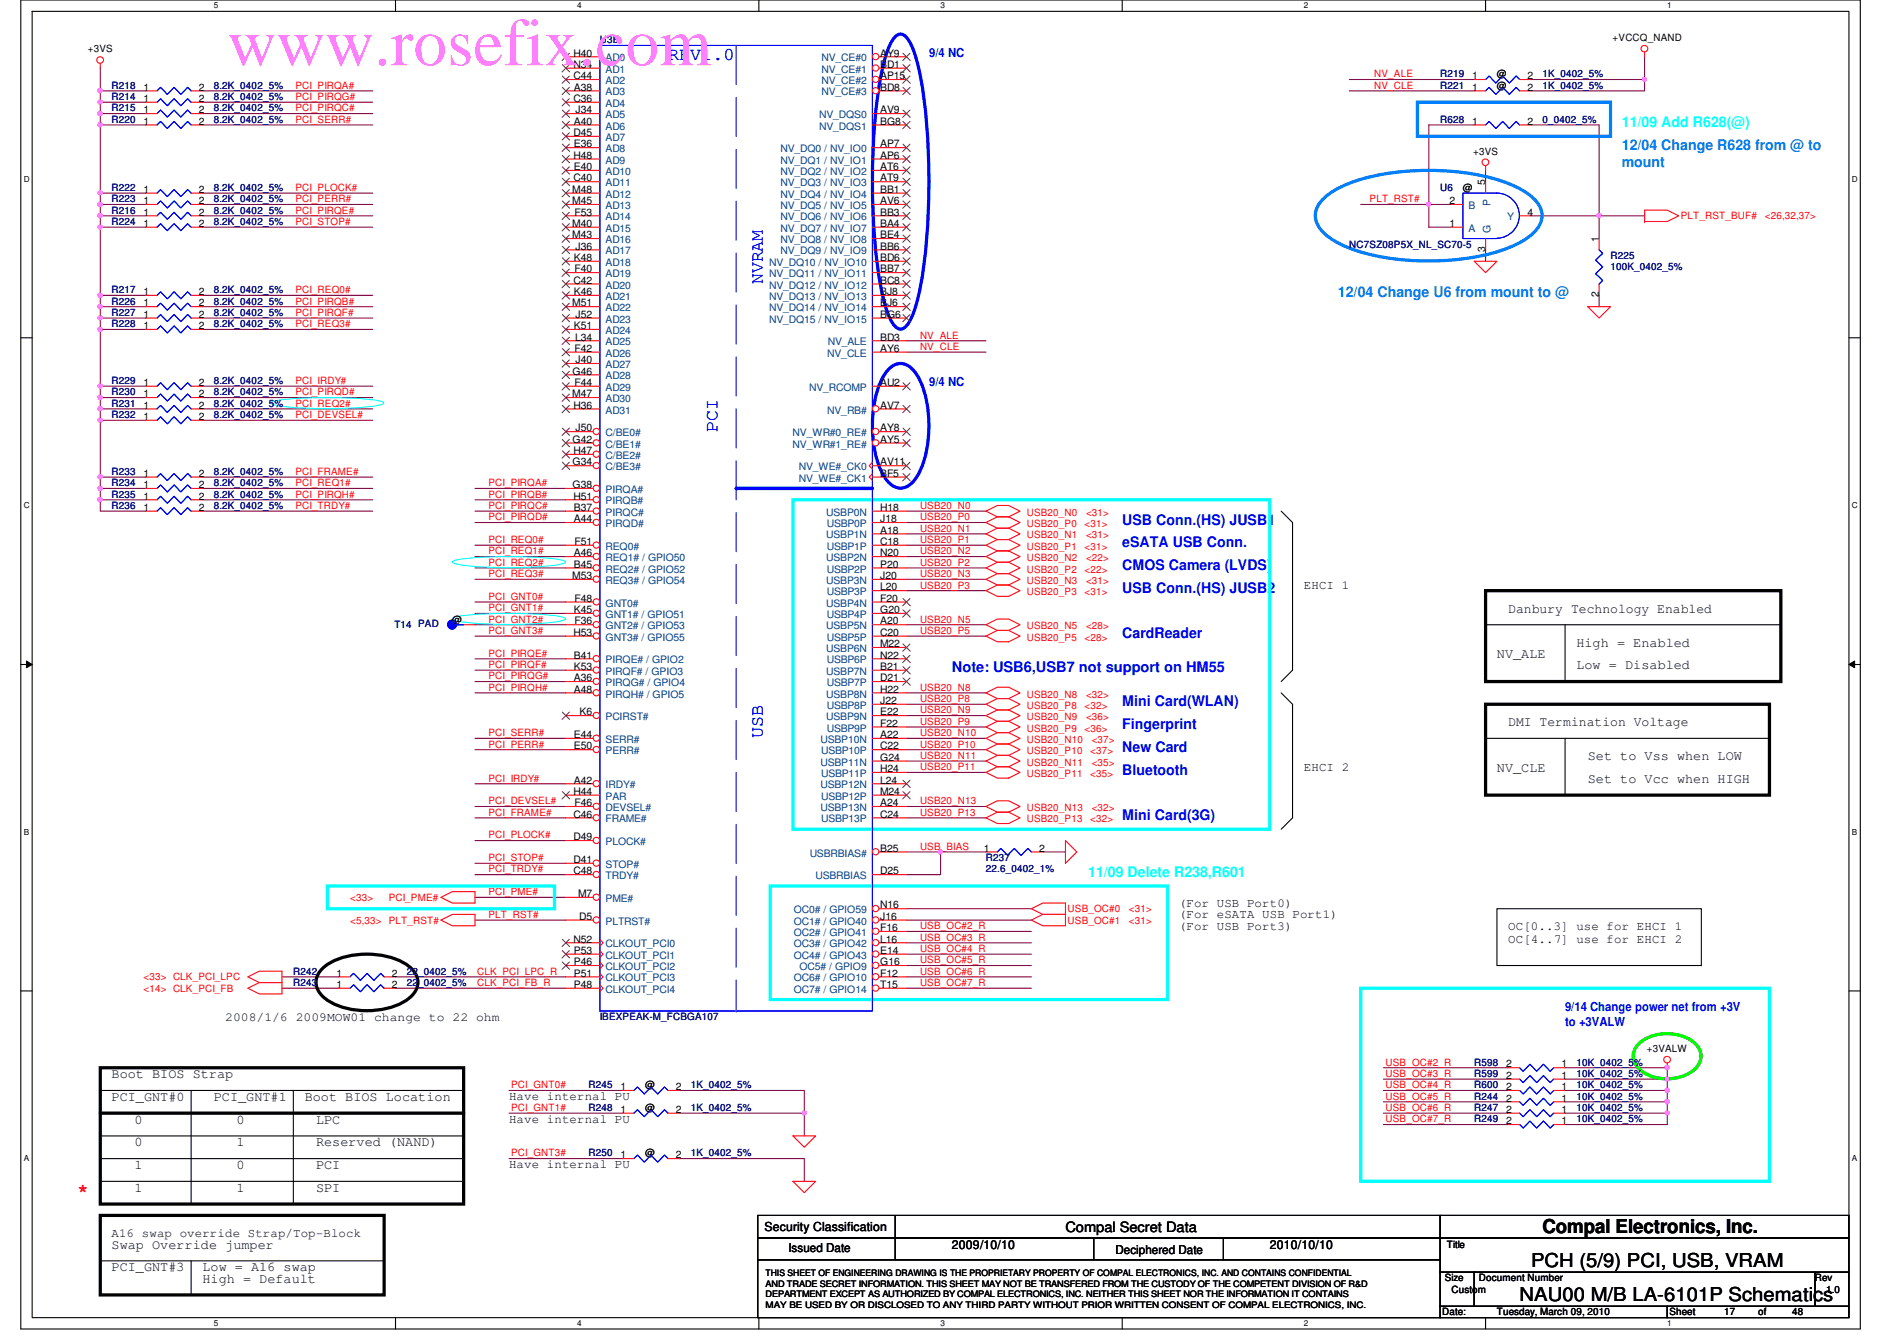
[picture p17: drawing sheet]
<svg xmlns="http://www.w3.org/2000/svg" width="297mm" height="210mm" viewBox="0 0 297 210" stroke-linecap="round" stroke-linejoin="round" font-family="sans-serif">
<defs><g id="words">
<text font-size="10.6" fill="#ff80ff" x="35.6" y="10.2">www.rosefix.com</text>
<g font-size="3">
<text x="241.5" y="193">Compal Electronics, Inc.</text>
<text x="238" y="203.6">NAU00 M/B LA-6101P Schematics</text>
<text x="239.7" y="198.3">PCH (5/9) PCI, USB, VRAM</text>
</g>
<g font-size="2.8" fill="#00f">
<text x="104.6" y="9.4">REV1.0</text>
<text x="119.5" y="44.5" transform="rotate(-90 119.5 44.5)">NVRAM</text>
<text x="112.3" y="67.6" transform="rotate(-90 112.3 67.6)">PCI</text>
<text x="119.5" y="115.6" transform="rotate(-90 119.5 115.6)">USB</text>
</g>
<text font-size="2.8" fill="#f00" x="12.1" y="187.3">*</text>
<g font-size="2.3" fill="#0ff">
<text x="254" y="19.9">11/09 Add R628(@)</text>
<text x="170.4" y="137.2">11/09 Delete R238,R601</text>
</g>
<g font-size="2.3" fill="#0080ff">
<text x="254" y="23.5">12/04 Change R628 from @ to</text>
<text x="254" y="26.2">mount</text>
<text x="209.5" y="46.6">12/04 Change U6 from mount to @</text>
</g>
<g font-size="2.3" fill="#00f">
<text x="175.7" y="82.1">USB Conn.(HS) JUSB1</text>
<text x="175.7" y="85.7">eSATA USB Conn.</text>
<text x="175.7" y="89.2">CMOS Camera (LVDS)</text>
<text x="175.7" y="92.8">USB Conn.(HS) JUSB2</text>
<text x="175.7" y="99.9">CardReader</text>
<text x="149.1" y="105.2">Note: USB6,USB7 not support on HM55</text>
<text x="175.7" y="110.6">Mini Card(WLAN)</text>
<text x="175.7" y="117.7">New Card</text>
<text x="175.7" y="114.1">Fingerprint</text>
<text x="175.7" y="121.2">Bluetooth</text>
<text x="175.7" y="128.4">Mini Card(3G)</text>
</g>
<text font-size="2.2" x="166.8" y="192.8">Compal Secret Data</text>
<g font-size="2.1">
<text x="236.2" y="95.9">Danbury Technology Enabled</text>
<text x="246.8" y="101.2">High = Enabled</text>
<text x="234.4" y="103">NV_ALE</text>
<text x="246.8" y="104.8">Low = Disabled</text>
<text x="236.2" y="113.7">DMI Termination Voltage</text>
<text x="248.6" y="119">Set to Vss when LOW</text>
<text x="234.4" y="120.8">NV_CLE</text>
<text x="248.6" y="122.6">Set to Vcc when HIGH</text>
<text x="17.5" y="168.8">Boot BIOS Strap</text>
<text x="17.5" y="172.3">PCI_GNT#0</text>
<text x="33.5" y="172.3">PCI_GNT#1</text>
<text x="47.7" y="172.3">Boot BIOS Location</text>
<text x="21" y="179.5">0</text>
<text x="21" y="175.9">0</text>
<text x="37" y="179.5">1</text>
<text x="37" y="175.9">0</text>
<text x="49.5" y="179.5">Reserved (NAND)</text>
<text x="49.5" y="175.9">LPC</text>
<text x="21" y="183">1</text>
<text x="37" y="183">0</text>
<text x="49.5" y="183">PCI</text>
<text x="21" y="186.6">1</text>
<text x="37" y="186.6">1</text>
<text x="49.5" y="186.6">SPI</text>
<text x="17.5" y="195.5">Swap Override jumper</text>
<text x="17.5" y="199">PCI_GNT#3</text>
<text x="31.7" y="199">Low = A16 swap</text>
<text x="31.7" y="200.8">High = Default</text>
</g>
<g font-size="1.9" fill="#00f">
<text x="145.5" y="8.9">9/4 NC</text>
<text x="145.5" y="60.5">9/4 NC</text>
<text x="245.1" y="158.3">9/14 Change power net from +3V</text>
<text x="245.1" y="160.7">to +3VALW</text>
</g>
<g font-size="1.9">
<text x="204.2" y="92.2">EHCI 1</text>
<text x="204.2" y="120.7">EHCI 2</text>
<text x="184.6" y="143.8">(For eSATA USB Port1)</text>
<text x="184.6" y="142">(For USB Port0)</text>
<text x="184.6" y="145.5">(For USB Port3)</text>
<text x="236.2" y="145.5">OC[0..3] use for EHCI 1</text>
<text x="236.2" y="147.6">OC[4..7] use for EHCI 2</text>
<text x="35.3" y="159.8">2008/1/6 2009MOW01 change to 22 ohm</text>
<text x="79.7" y="172.2">Have internal PU</text>
<text x="79.7" y="175.8">Have internal PU</text>
<text x="79.7" y="182.9">Have internal PU</text>
<text x="17.5" y="193.5">A16 swap override Strap/Top-Block</text>
<text x="119.7" y="192.7">Security Classification</text>
<text x="123.4" y="196">Issued Date</text>
<text x="149.1" y="195.6">2009/10/10</text>
<text x="174.7" y="196.2">Deciphered Date</text>
<text x="198.8" y="195.6">2010/10/10</text>
</g>
<g font-size="1.6">
<text x="13.8" y="8.2">+3VS</text>
<text x="89.8" y="8.8">H40</text>
<text x="89.8" y="10.6">N34</text>
<text x="137.8" y="8.8">AY9</text>
<text x="137.8" y="10.6">BD1</text>
<text x="252.5" y="6.4">+VCCQ_NAND</text>
<text x="22.5" y="14.2">1</text>
<text x="22.5" y="17.7">1</text>
<text x="22.5" y="16">1</text>
<text x="31.2" y="14.2">2</text>
<text x="31.2" y="17.7">2</text>
<text x="31.2" y="16">2</text>
<text x="89.8" y="12.4">C44</text>
<text x="89.8" y="16">C36</text>
<text x="89.9" y="14.2">A38</text>
<text x="90.1" y="17.7">J34</text>
<text x="137.8" y="12.4">AP15</text>
<text x="137.8" y="14.2">BD8</text>
<text x="137.8" y="17.7">AV9</text>
<text x="230.5" y="12.4">1</text>
<text x="230.5" y="14.2">1</text>
<text x="234.4" y="12.1">@</text>
<text x="234.4" y="13.9">@</text>
<text x="239.2" y="12.4">2</text>
<text x="239.2" y="14.2">2</text>
<text x="22.5" y="19.5">1</text>
<text x="31.2" y="19.5">2</text>
<text x="89.8" y="21.3">D45</text>
<text x="89.9" y="19.5">A40</text>
<text x="89.9" y="23.1">E36</text>
<text x="137.8" y="23.1">AP7</text>
<text x="137.8" y="19.5">BG8</text>
<text x="230.5" y="19.5">1</text>
<text x="239.2" y="19.5">2</text>
<text x="89.8" y="24.8">H48</text>
<text x="89.8" y="28.4">C40</text>
<text x="89.9" y="26.6">E40</text>
<text x="137.8" y="24.8">AP6</text>
<text x="137.8" y="26.6">AT6</text>
<text x="137.8" y="28.4">AT9</text>
<text x="229.1" y="29.9">@</text>
<text x="230.7" y="24.2">+3VS</text>
<text x="232.6" y="29" transform="rotate(-90 232.6 29)">5</text>
<text x="22.5" y="35.5">1</text>
<text x="22.5" y="30.2">1</text>
<text x="22.5" y="32">1</text>
<text x="22.5" y="33.7">1</text>
<text x="31.2" y="35.5">2</text>
<text x="31.2" y="30.2">2</text>
<text x="31.2" y="32">2</text>
<text x="31.2" y="33.7">2</text>
<text x="89.6" y="30.2">M48</text>
<text x="89.6" y="32">M45</text>
<text x="89.6" y="35.5">M40</text>
<text x="90" y="33.7">F53</text>
<text x="137.8" y="30.2">BB1</text>
<text x="137.8" y="32">AV6</text>
<text x="137.8" y="33.7">BB3</text>
<text x="137.8" y="35.5">BA4</text>
<text x="226.9" y="32">2</text>
<text x="226.9" y="35.5">1</text>
<text x="239.2" y="33.7">4</text>
<text x="89.6" y="37.3">M43</text>
<text x="89.9" y="40.9">K48</text>
<text x="90.1" y="39.1">J36</text>
<text x="137.8" y="37.3">BE4</text>
<text x="137.8" y="39.1">BB6</text>
<text x="137.8" y="40.9">BD6</text>
<text x="232.6" y="39.5" transform="rotate(-90 232.6 39.5)">3</text>
<text x="250.4" y="37.9" transform="rotate(-90 250.4 37.9)">1</text>
<text x="22.5" y="48">1</text>
<text x="22.5" y="46.2">1</text>
<text x="31.2" y="48">2</text>
<text x="31.2" y="46.2">2</text>
<text x="89.6" y="48">M51</text>
<text x="89.8" y="44.4">C42</text>
<text x="89.9" y="46.2">K46</text>
<text x="90" y="42.6">F40</text>
<text x="137.8" y="42.6">BB7</text>
<text x="137.8" y="44.4">BC8</text>
<text x="137.8" y="46.2">BJ8</text>
<text x="137.8" y="48">BJ6</text>
<text x="250.4" y="46.6" transform="rotate(-90 250.4 46.6)">2</text>
<text x="22.5" y="51.5">1</text>
<text x="22.5" y="49.7">1</text>
<text x="31.2" y="51.5">2</text>
<text x="31.2" y="49.7">2</text>
<text x="89.9" y="51.5">K51</text>
<text x="90" y="53.3">L34</text>
<text x="90.1" y="49.7">J52</text>
<text x="137.8" y="49.7">BG6</text>
<text x="137.8" y="53.3">BD3</text>
<text x="89.7" y="58.6">G46</text>
<text x="90" y="55.1">F42</text>
<text x="90.1" y="56.9">J40</text>
<text x="137.8" y="55.1">AY6</text>
<text x="22.5" y="65.7">1</text>
<text x="22.5" y="64">1</text>
<text x="22.5" y="62.2">1</text>
<text x="22.5" y="60.4">1</text>
<text x="31.2" y="65.7">2</text>
<text x="31.2" y="64">2</text>
<text x="31.2" y="62.2">2</text>
<text x="31.2" y="60.4">2</text>
<text x="89.6" y="62.2">M47</text>
<text x="89.8" y="64">H36</text>
<text x="90" y="60.4">F44</text>
<text x="137.8" y="64">AV7</text>
<text x="137.8" y="60.4">AU2</text>
<text x="89.7" y="69.3">G42</text>
<text x="89.8" y="71.1">H47</text>
<text x="90.1" y="67.5">J50</text>
<text x="137.8" y="67.5">AY8</text>
<text x="137.8" y="69.3">AY5</text>
<text x="22.5" y="76.4">1</text>
<text x="22.5" y="74.6">1</text>
<text x="31.2" y="76.4">2</text>
<text x="31.2" y="74.6">2</text>
<text x="89.7" y="72.9">G34</text>
<text x="89.7" y="76.4">G38</text>
<text x="137.8" y="72.9">AV11</text>
<text x="137.8" y="74.6">BF5</text>
<text x="22.5" y="78.2">1</text>
<text x="22.5" y="80">1</text>
<text x="31.2" y="78.2">2</text>
<text x="31.2" y="80">2</text>
<text x="89.8" y="78.2">H51</text>
<text x="89.9" y="80">B37</text>
<text x="89.9" y="81.7">A44</text>
<text x="137.8" y="81.7">J18</text>
<text x="137.8" y="80">H18</text>
<text x="137.8" y="83.5">A18</text>
<text x="89.9" y="87.1">A46</text>
<text x="89.9" y="88.9">B45</text>
<text x="90" y="85.3">F51</text>
<text x="137.8" y="85.3">C18</text>
<text x="137.8" y="88.9">P20</text>
<text x="137.8" y="87.1">N20</text>
<text x="89.6" y="90.6">M53</text>
<text x="89.9" y="96">K45</text>
<text x="90" y="94.2">F48</text>
<text x="137.8" y="92.4">L20</text>
<text x="137.8" y="96">G20</text>
<text x="137.8" y="90.6">J20</text>
<text x="137.8" y="94.2">F20</text>
<text x="70.8" y="97.5">@</text>
<text x="89.8" y="99.5">H53</text>
<text x="90" y="97.7">F36</text>
<text x="137.8" y="99.5">C20</text>
<text x="137.8" y="97.7">A20</text>
<text x="137.8" y="101.3">M22</text>
<text x="89.9" y="103.1">B41</text>
<text x="89.9" y="104.9">K53</text>
<text x="89.9" y="106.6">A36</text>
<text x="137.8" y="106.6">D21</text>
<text x="137.8" y="103.1">N22</text>
<text x="137.8" y="104.9">B21</text>
<text x="89.9" y="108.4">A48</text>
<text x="90.8" y="112">K6</text>
<text x="137.8" y="110.2">J22</text>
<text x="137.8" y="113.7">F22</text>
<text x="137.8" y="108.4">H22</text>
<text x="137.8" y="112">E22</text>
<text x="89.9" y="117.3">E50</text>
<text x="89.9" y="115.5">E44</text>
<text x="137.8" y="117.3">C22</text>
<text x="137.8" y="115.5">A22</text>
<text x="137.8" y="119.1">G24</text>
<text x="89.8" y="124.4">H44</text>
<text x="89.9" y="122.6">A42</text>
<text x="137.8" y="120.9">H24</text>
<text x="137.8" y="124.4">M24</text>
<text x="137.8" y="122.6">L24</text>
<text x="89.8" y="131.5">D49</text>
<text x="89.8" y="128">C46</text>
<text x="90" y="126.2">F46</text>
<text x="137.8" y="128">C24</text>
<text x="137.8" y="126.2">A24</text>
<text x="89.8" y="135.1">D41</text>
<text x="89.8" y="136.9">C48</text>
<text x="137.8" y="136.9">D25</text>
<text x="137.8" y="133.3">B25</text>
<text x="154" y="133.3">1</text>
<text x="162.7" y="133.3">2</text>
<text x="90.5" y="140.4">M7</text>
<text x="90.7" y="144">D5</text>
<text x="137.8" y="142.2">N16</text>
<text x="137.8" y="144">J16</text>
<text x="89.8" y="147.5">N52</text>
<text x="89.9" y="149.3">P53</text>
<text x="137.8" y="145.8">F16</text>
<text x="137.8" y="147.5">L16</text>
<text x="137.8" y="149.3">E14</text>
<text x="52.7" y="154.6">1</text>
<text x="52.7" y="152.9">1</text>
<text x="61.4" y="154.6">2</text>
<text x="61.4" y="152.9">2</text>
<text x="89.9" y="151.1">P46</text>
<text x="89.9" y="152.9">P51</text>
<text x="89.9" y="154.6">P48</text>
<text x="137.8" y="151.1">G16</text>
<text x="137.8" y="152.9">F12</text>
<text x="137.8" y="154.6">T15</text>
<text x="235.8" y="167.1">2</text>
<text x="244.5" y="167.1">1</text>
<text x="257.8" y="164.7">+3VALW</text>
<text x="97.2" y="170.6">1</text>
<text x="101" y="173.9">@</text>
<text x="101" y="170.3">@</text>
<text x="105.8" y="170.6">2</text>
<text x="235.8" y="168.9">2</text>
<text x="235.8" y="172.4">2</text>
<text x="235.8" y="170.6">2</text>
<text x="244.5" y="168.9">1</text>
<text x="244.5" y="172.4">1</text>
<text x="244.5" y="170.6">1</text>
<text x="97.2" y="174.2">1</text>
<text x="105.8" y="174.2">2</text>
<text x="235.8" y="176">2</text>
<text x="235.8" y="174.2">2</text>
<text x="244.5" y="176">1</text>
<text x="244.5" y="174.2">1</text>
<text x="97.2" y="181.3">1</text>
<text x="101" y="181">@</text>
<text x="105.8" y="181.3">2</text>
<text x="226.6" y="195.4">Title</text>
<text x="226.2" y="200.6">Size</text>
<text x="227.3" y="202.4">Custom</text>
<text x="231.6" y="200.6">Document Number</text>
<text x="284.2" y="200.6">Rev</text>
<text x="286" y="202.4">1.0</text>
<text x="225.8" y="205.9">Date:</text>
<text x="234.4" y="205.9">Tuesday, March 09, 2010</text>
<text x="261.4" y="205.9">Sheet</text>
<text x="270" y="205.9">17</text>
<text x="275.3" y="205.9">of</text>
<text x="280.6" y="205.9">48</text>
</g>
<g font-size="1.6" fill="#000080">
<text x="93.9" y="6.8">U3E</text>
<text x="17.5" y="13.9">R218</text>
<text x="17.5" y="17.4">R215</text>
<text x="17.5" y="15.7">R214</text>
<text x="33.5" y="13.9">8.2K_0402_5%</text>
<text x="33.5" y="17.4">8.2K_0402_5%</text>
<text x="33.5" y="15.7">8.2K_0402_5%</text>
<text x="225.5" y="12.1">R219</text>
<text x="225.5" y="13.9">R221</text>
<text x="241.5" y="12.1">1K_0402_5%</text>
<text x="241.5" y="13.9">1K_0402_5%</text>
<text x="17.5" y="19.2">R220</text>
<text x="33.5" y="19.2">8.2K_0402_5%</text>
<text x="225.5" y="19.2">R628</text>
<text x="241.5" y="19.2">0_0402_5%</text>
<text x="17.5" y="29.9">R222</text>
<text x="33.5" y="29.9">8.2K_0402_5%</text>
<text x="225.5" y="29.9">U6</text>
<text x="17.5" y="35.2">R224</text>
<text x="17.5" y="31.7">R223</text>
<text x="17.5" y="33.4">R216</text>
<text x="33.5" y="35.2">8.2K_0402_5%</text>
<text x="33.5" y="31.7">8.2K_0402_5%</text>
<text x="33.5" y="33.4">8.2K_0402_5%</text>
<text x="211.3" y="38.8">NC7SZ08P5X_NL_SC70-5</text>
<text x="252.2" y="40.6">R225</text>
<text x="17.5" y="47.7">R226</text>
<text x="17.5" y="45.9">R217</text>
<text x="33.5" y="47.7">8.2K_0402_5%</text>
<text x="33.5" y="45.9">8.2K_0402_5%</text>
<text x="252.2" y="42.3">100K_0402_5%</text>
<text x="17.5" y="51.2">R228</text>
<text x="17.5" y="49.4">R227</text>
<text x="33.5" y="51.2">8.2K_0402_5%</text>
<text x="33.5" y="49.4">8.2K_0402_5%</text>
<text x="17.5" y="65.4">R232</text>
<text x="17.5" y="63.7">R231</text>
<text x="17.5" y="61.9">R230</text>
<text x="17.5" y="60.1">R229</text>
<text x="33.5" y="65.4">8.2K_0402_5%</text>
<text x="33.5" y="63.7">8.2K_0402_5%</text>
<text x="33.5" y="61.9">8.2K_0402_5%</text>
<text x="33.5" y="60.1">8.2K_0402_5%</text>
<text x="17.5" y="76.1">R234</text>
<text x="17.5" y="77.9">R235</text>
<text x="17.5" y="74.3">R233</text>
<text x="33.5" y="76.1">8.2K_0402_5%</text>
<text x="33.5" y="77.9">8.2K_0402_5%</text>
<text x="33.5" y="74.3">8.2K_0402_5%</text>
<text x="17.5" y="79.7">R236</text>
<text x="33.5" y="79.7">8.2K_0402_5%</text>
<text x="61.8" y="98.3">T14 PAD</text>
<text x="154.4" y="134.8">R237</text>
<text x="154.4" y="136.6">22.6_0402_1%</text>
<text x="45.9" y="154.3">R243</text>
<text x="45.9" y="152.6">R242</text>
<text x="63.7" y="154.3">22_0402_5%</text>
<text x="63.7" y="152.6">22_0402_5%</text>
<text x="93.9" y="159.7">IBEXPEAK-M_FCBGA107</text>
<text x="230.8" y="166.8">R598</text>
<text x="246.8" y="166.8">10K_0402_5%</text>
<text x="92.2" y="173.9">R248</text>
<text x="92.2" y="170.3">R245</text>
<text x="108.2" y="173.9">1K_0402_5%</text>
<text x="108.2" y="170.3">1K_0402_5%</text>
<text x="230.8" y="168.6">R599</text>
<text x="230.8" y="172.1">R244</text>
<text x="230.8" y="170.3">R600</text>
<text x="230.8" y="173.9">R247</text>
<text x="246.8" y="168.6">10K_0402_5%</text>
<text x="246.8" y="172.1">10K_0402_5%</text>
<text x="246.8" y="170.3">10K_0402_5%</text>
<text x="246.8" y="173.9">10K_0402_5%</text>
<text x="230.8" y="175.7">R249</text>
<text x="246.8" y="175.7">10K_0402_5%</text>
<text x="92.2" y="181">R250</text>
<text x="108.2" y="181">1K_0402_5%</text>
</g>
<g font-size="1.6" fill="#004080">
<text x="94.8" y="9.6">AD0</text>
<text x="94.8" y="11.4">AD1</text>
<text x="128.6" y="9.6">NV_CE#0</text>
<text x="128.6" y="11.4">NV_CE#1</text>
<text x="94.8" y="13.2">AD2</text>
<text x="94.8" y="14.9">AD3</text>
<text x="94.8" y="16.7">AD4</text>
<text x="128.6" y="13.2">NV_CE#2</text>
<text x="128.6" y="14.9">NV_CE#3</text>
<text x="94.8" y="18.5">AD5</text>
<text x="94.8" y="20.3">AD6</text>
<text x="94.8" y="22.1">AD7</text>
<text x="94.8" y="23.8">AD8</text>
<text x="122.2" y="23.8">NV_DQ0 / NV_IO0</text>
<text x="128.3" y="18.5">NV_DQS0</text>
<text x="128.3" y="20.3">NV_DQS1</text>
<text x="94.8" y="25.6">AD9</text>
<text x="94.8" y="27.4">AD10</text>
<text x="94.8" y="29.2">AD11</text>
<text x="122.2" y="25.6">NV_DQ1 / NV_IO1</text>
<text x="122.2" y="27.4">NV_DQ2 / NV_IO2</text>
<text x="122.2" y="29.2">NV_DQ3 / NV_IO3</text>
<text x="94.8" y="30.9">AD12</text>
<text x="94.8" y="32.7">AD13</text>
<text x="94.8" y="34.5">AD14</text>
<text x="122.2" y="30.9">NV_DQ4 / NV_IO4</text>
<text x="122.2" y="32.7">NV_DQ5 / NV_IO5</text>
<text x="122.2" y="34.5">NV_DQ6 / NV_IO6</text>
<text x="230" y="32.7">B</text>
<text x="233.4" y="32.2" transform="rotate(-90 233.4 32.2)">P</text>
<text x="236" y="34.5">Y</text>
<text x="94.8" y="36.3">AD15</text>
<text x="94.8" y="38.1">AD16</text>
<text x="94.8" y="39.8">AD17</text>
<text x="94.8" y="41.6">AD18</text>
<text x="120.4" y="41.6">NV_DQ10 / NV_IO10</text>
<text x="122.2" y="36.3">NV_DQ7 / NV_IO7</text>
<text x="122.2" y="38.1">NV_DQ8 / NV_IO8</text>
<text x="122.2" y="39.8">NV_DQ9 / NV_IO9</text>
<text x="230" y="36.3">A</text>
<text x="233.4" y="36.4" transform="rotate(-90 233.4 36.4)">G</text>
<text x="94.8" y="45.2">AD20</text>
<text x="94.8" y="46.9">AD21</text>
<text x="94.8" y="43.4">AD19</text>
<text x="120.4" y="43.4">NV_DQ11 / NV_IO11</text>
<text x="120.4" y="45.2">NV_DQ12 / NV_IO12</text>
<text x="120.4" y="46.9">NV_DQ13 / NV_IO13</text>
<text x="94.8" y="48.7">AD22</text>
<text x="94.8" y="50.5">AD23</text>
<text x="94.8" y="52.3">AD24</text>
<text x="120.4" y="48.7">NV_DQ14 / NV_IO14</text>
<text x="120.4" y="50.5">NV_DQ15 / NV_IO15</text>
<text x="94.8" y="54.1">AD25</text>
<text x="94.8" y="55.8">AD26</text>
<text x="94.8" y="57.6">AD27</text>
<text x="94.8" y="59.4">AD28</text>
<text x="129.5" y="55.8">NV_CLE</text>
<text x="129.6" y="54.1">NV_ALE</text>
<text x="94.8" y="61.2">AD29</text>
<text x="94.8" y="62.9">AD30</text>
<text x="94.8" y="64.7">AD31</text>
<text x="126.7" y="61.2">NV_RCOMP</text>
<text x="129.5" y="64.7">NV_RB#</text>
<text x="94.8" y="68.3">C/BE0#</text>
<text x="94.8" y="70.1">C/BE1#</text>
<text x="94.8" y="71.8">C/BE2#</text>
<text x="124.1" y="68.3">NV_WR#0_RE#</text>
<text x="124.1" y="70.1">NV_WR#1_RE#</text>
<text x="94.8" y="73.6">C/BE3#</text>
<text x="94.8" y="77.2">PIRQA#</text>
<text x="125.1" y="73.6">NV_WE#_CK0</text>
<text x="125.1" y="75.4">NV_WE#_CK1</text>
<text x="94.8" y="79">PIRQB#</text>
<text x="94.8" y="80.7">PIRQC#</text>
<text x="94.8" y="82.5">PIRQD#</text>
<text x="129.4" y="80.7">USBP0N</text>
<text x="129.5" y="82.5">USBP0P</text>
<text x="94.8" y="86.1">REQ0#</text>
<text x="94.8" y="87.8">REQ1# / GPIO50</text>
<text x="94.8" y="89.6">REQ2# / GPIO52</text>
<text x="129.4" y="84.3">USBP1N</text>
<text x="129.4" y="87.8">USBP2N</text>
<text x="129.5" y="86.1">USBP1P</text>
<text x="129.5" y="89.6">USBP2P</text>
<text x="94.8" y="91.4">REQ3# / GPIO54</text>
<text x="94.8" y="95">GNT0#</text>
<text x="129.4" y="91.4">USBP3N</text>
<text x="129.4" y="95">USBP4N</text>
<text x="129.5" y="93.2">USBP3P</text>
<text x="94.8" y="96.7">GNT1# / GPIO51</text>
<text x="94.8" y="98.5">GNT2# / GPIO53</text>
<text x="94.8" y="100.3">GNT3# / GPIO55</text>
<text x="129.4" y="98.5">USBP5N</text>
<text x="129.5" y="96.7">USBP4P</text>
<text x="129.5" y="100.3">USBP5P</text>
<text x="94.8" y="103.8">PIRQE# / GPIO2</text>
<text x="94.8" y="105.6">PIRQF# / GPIO3</text>
<text x="94.8" y="107.4">PIRQG# / GPIO4</text>
<text x="129.4" y="102.1">USBP6N</text>
<text x="129.4" y="105.6">USBP7N</text>
<text x="129.5" y="107.4">USBP7P</text>
<text x="129.5" y="103.8">USBP6P</text>
<text x="94.8" y="112.7">PCIRST#</text>
<text x="94.8" y="109.2">PIRQH# / GPIO5</text>
<text x="129.4" y="109.2">USBP8N</text>
<text x="129.4" y="112.7">USBP9N</text>
<text x="129.5" y="111">USBP8P</text>
<text x="94.8" y="118.1">PERR#</text>
<text x="94.8" y="116.3">SERR#</text>
<text x="128.5" y="116.3">USBP10N</text>
<text x="128.5" y="119.8">USBP11N</text>
<text x="128.6" y="118.1">USBP10P</text>
<text x="129.5" y="114.5">USBP9P</text>
<text x="94.8" y="123.4">IRDY#</text>
<text x="94.8" y="125.2">PAR</text>
<text x="128.5" y="123.4">USBP12N</text>
<text x="128.6" y="121.6">USBP11P</text>
<text x="128.6" y="125.2">USBP12P</text>
<text x="94.8" y="127">DEVSEL#</text>
<text x="94.8" y="128.7">FRAME#</text>
<text x="128.5" y="127">USBP13N</text>
<text x="128.6" y="128.7">USBP13P</text>
<text x="94.8" y="132.3">PLOCK#</text>
<text x="94.8" y="135.8">STOP#</text>
<text x="94.8" y="137.6">TRDY#</text>
<text x="126.8" y="134.1">USBRBIAS#</text>
<text x="127.7" y="137.6">USBRBIAS</text>
<text x="94.8" y="141.2">PME#</text>
<text x="124.3" y="143">OC0# / GPIO59</text>
<text x="94.8" y="144.7">PLTRST#</text>
<text x="94.8" y="148.3">CLKOUT_PCI0</text>
<text x="124.3" y="144.7">OC1# / GPIO40</text>
<text x="124.3" y="146.5">OC2# / GPIO41</text>
<text x="124.3" y="148.3">OC3# / GPIO42</text>
<text x="94.8" y="150.1">CLKOUT_PCI1</text>
<text x="94.8" y="151.8">CLKOUT_PCI2</text>
<text x="94.8" y="153.6">CLKOUT_PCI3</text>
<text x="94.8" y="155.4">CLKOUT_PCI4</text>
<text x="124.3" y="150.1">OC4# / GPIO43</text>
<text x="124.3" y="153.6">OC6# / GPIO10</text>
<text x="124.3" y="155.4">OC7# / GPIO14</text>
<text x="125.2" y="151.8">OC5# / GPIO9</text>
</g>
<g font-size="1.6" fill="#f00">
<text x="46.3" y="13.9">PCI_PIRQA#</text>
<text x="46.3" y="17.4">PCI_PIRQC#</text>
<text x="46.3" y="15.7">PCI_PIRQG#</text>
<text x="215.2" y="12.1">NV_ALE</text>
<text x="215.2" y="13.9">NV_CLE</text>
<text x="46.3" y="19.2">PCI_SERR#</text>
<text x="46.3" y="29.9">PCI_PLOCK#</text>
<text x="46.3" y="33.4">PCI_PIRQE#</text>
<text x="46.3" y="31.7">PCI_PERR#</text>
<text x="46.3" y="35.2">PCI_STOP#</text>
<text x="214.5" y="31.7">PLT_RST#</text>
<text x="263.2" y="34.3">PLT_RST_BUF#</text>
<text x="276.3" y="34.3">&lt;26,32,37&gt;</text>
<text x="46.3" y="47.7">PCI_PIRQB#</text>
<text x="46.3" y="45.9">PCI_REQ0#</text>
<text x="46.3" y="51.2">PCI_REQ3#</text>
<text x="46.3" y="49.4">PCI_PIRQF#</text>
<text x="144.1" y="53">NV_ALE</text>
<text x="144.1" y="54.8">NV_CLE</text>
<text x="46.3" y="65.4">PCI_DEVSEL#</text>
<text x="46.3" y="63.7">PCI_REQ2#</text>
<text x="46.3" y="61.9">PCI_PIRQD#</text>
<text x="46.3" y="60.1">PCI_IRDY#</text>
<text x="46.3" y="77.9">PCI_PIRQH#</text>
<text x="46.3" y="76.1">PCI_REQ1#</text>
<text x="46.3" y="74.3">PCI_FRAME#</text>
<text x="76.5" y="76.1">PCI_PIRQA#</text>
<text x="76.5" y="77.9">PCI_PIRQB#</text>
<text x="46.3" y="79.7">PCI_TRDY#</text>
<text x="76.5" y="79.7">PCI_PIRQC#</text>
<text x="76.5" y="81.4">PCI_PIRQD#</text>
<text x="144.1" y="79.7">USB20_N0</text>
<text x="144.1" y="81.4">USB20_P0</text>
<text x="144.1" y="83.2">USB20_N1</text>
<text x="160.8" y="80.7">USB20_N0</text>
<text x="160.8" y="82.5">USB20_P0</text>
<text x="169.8" y="82.5">&lt;31&gt;</text>
<text x="170" y="80.7">&lt;31&gt;</text>
<text x="76.5" y="85">PCI_REQ0#</text>
<text x="76.5" y="86.8">PCI_REQ1#</text>
<text x="76.5" y="88.6">PCI_REQ2#</text>
<text x="144.1" y="85">USB20_P1</text>
<text x="144.1" y="86.8">USB20_N2</text>
<text x="144.1" y="88.6">USB20_P2</text>
<text x="160.8" y="84.3">USB20_N1</text>
<text x="160.8" y="86.1">USB20_P1</text>
<text x="160.8" y="87.8">USB20_N2</text>
<text x="160.8" y="89.6">USB20_P2</text>
<text x="169.8" y="86.1">&lt;31&gt;</text>
<text x="169.8" y="89.6">&lt;22&gt;</text>
<text x="170" y="84.3">&lt;31&gt;</text>
<text x="170" y="87.8">&lt;22&gt;</text>
<text x="76.5" y="90.3">PCI_REQ3#</text>
<text x="76.5" y="93.9">PCI_GNT0#</text>
<text x="76.5" y="95.7">PCI_GNT1#</text>
<text x="144.1" y="90.3">USB20_N3</text>
<text x="144.1" y="92.1">USB20_P3</text>
<text x="160.8" y="91.4">USB20_N3</text>
<text x="160.8" y="93.2">USB20_P3</text>
<text x="169.8" y="93.2">&lt;31&gt;</text>
<text x="170" y="91.4">&lt;31&gt;</text>
<text x="76.5" y="99.2">PCI_GNT3#</text>
<text x="76.5" y="97.5">PCI_GNT2#</text>
<text x="144.1" y="99.2">USB20_P5</text>
<text x="144.1" y="97.5">USB20_N5</text>
<text x="160.8" y="98.5">USB20_N5</text>
<text x="160.8" y="100.3">USB20_P5</text>
<text x="169.8" y="100.3">&lt;28&gt;</text>
<text x="170" y="98.5">&lt;28&gt;</text>
<text x="76.5" y="106.3">PCI_PIRQG#</text>
<text x="76.5" y="104.6">PCI_PIRQF#</text>
<text x="76.5" y="102.8">PCI_PIRQE#</text>
<text x="76.5" y="108.1">PCI_PIRQH#</text>
<text x="144.1" y="108.1">USB20_N8</text>
<text x="144.1" y="109.9">USB20_P8</text>
<text x="144.1" y="111.7">USB20_N9</text>
<text x="144.1" y="113.5">USB20_P9</text>
<text x="160.8" y="111">USB20_P8</text>
<text x="160.8" y="109.2">USB20_N8</text>
<text x="160.8" y="112.7">USB20_N9</text>
<text x="169.8" y="111">&lt;32&gt;</text>
<text x="170" y="109.2">&lt;32&gt;</text>
<text x="170" y="112.7">&lt;36&gt;</text>
<text x="76.5" y="115.2">PCI_SERR#</text>
<text x="76.5" y="117">PCI_PERR#</text>
<text x="144.1" y="115.2">USB20_N10</text>
<text x="144.1" y="117">USB20_P10</text>
<text x="144.1" y="118.8">USB20_N11</text>
<text x="160.8" y="114.5">USB20_P9</text>
<text x="160.8" y="118.1">USB20_P10</text>
<text x="160.8" y="116.3">USB20_N10</text>
<text x="160.8" y="119.8">USB20_N11</text>
<text x="169.8" y="114.5">&lt;36&gt;</text>
<text x="170.7" y="118.1">&lt;37&gt;</text>
<text x="170.9" y="116.3">&lt;37&gt;</text>
<text x="170.9" y="119.8">&lt;35&gt;</text>
<text x="76.5" y="125.9">PCI_DEVSEL#</text>
<text x="76.5" y="122.3">PCI_IRDY#</text>
<text x="144.1" y="120.6">USB20_P11</text>
<text x="144.1" y="125.9">USB20_N13</text>
<text x="160.8" y="121.6">USB20_P11</text>
<text x="170.7" y="121.6">&lt;35&gt;</text>
<text x="76.5" y="127.7">PCI_FRAME#</text>
<text x="76.5" y="131.2">PCI_PLOCK#</text>
<text x="144.1" y="127.7">USB20_P13</text>
<text x="160.8" y="127">USB20_N13</text>
<text x="160.8" y="128.7">USB20_P13</text>
<text x="170.7" y="128.7">&lt;32&gt;</text>
<text x="170.9" y="127">&lt;32&gt;</text>
<text x="76.5" y="136.6">PCI_TRDY#</text>
<text x="76.5" y="134.8">PCI_STOP#</text>
<text x="144.1" y="133">USB_BIAS</text>
<text x="54.8" y="141">&lt;33&gt;</text>
<text x="60.9" y="141">PCI_PME#</text>
<text x="76.5" y="143.7">PLT_RST#</text>
<text x="76.5" y="140.1">PCI_PME#</text>
<text x="167.2" y="142.8">USB_OC#0</text>
<text x="176.8" y="142.8">&lt;31&gt;</text>
<text x="54.8" y="144.6">&lt;5,33&gt;</text>
<text x="60.9" y="144.6">PLT_RST#</text>
<text x="144.1" y="149">USB_OC#4_R</text>
<text x="144.1" y="147.2">USB_OC#3_R</text>
<text x="144.1" y="145.5">USB_OC#2_R</text>
<text x="167.2" y="144.6">USB_OC#1</text>
<text x="176.8" y="144.6">&lt;31&gt;</text>
<text x="22.5" y="155.2">&lt;14&gt; CLK_PCI_FB</text>
<text x="22.5" y="153.5">&lt;33&gt; CLK_PCI_LPC</text>
<text x="74.7" y="154.3">CLK_PCI_FB_R</text>
<text x="74.7" y="152.6">CLK_PCI_LPC_R</text>
<text x="144.1" y="150.8">USB_OC#5_R</text>
<text x="144.1" y="152.6">USB_OC#6_R</text>
<text x="144.1" y="154.3">USB_OC#7_R</text>
<text x="217" y="166.8">USB_OC#2_R</text>
<text x="80" y="173.9">PCI_GNT1#</text>
<text x="80" y="170.3">PCI_GNT0#</text>
<text x="217" y="170.3">USB_OC#4_R</text>
<text x="217" y="173.9">USB_OC#6_R</text>
<text x="217" y="172.1">USB_OC#5_R</text>
<text x="217" y="168.6">USB_OC#3_R</text>
<text x="217" y="175.7">USB_OC#7_R</text>
<text x="80" y="181">PCI_GNT3#</text>
</g>
<g font-size="1.4">
<text x="119.9" y="199.7">THIS SHEET OF ENGINEERING DRAWING IS THE PROPRIETARY PROPERTY OF COMPAL ELECTRONICS, INC. AND CONTAINS CONFIDENTIAL</text>
<text x="119.9" y="201.4">AND TRADE SECRET INFORMATION. THIS SHEET MAY NOT BE TRANSFERED FROM THE CUSTODY OF THE COMPETENT DIVISION OF R&amp;D</text>
<text x="119.9" y="203">DEPARTMENT EXCEPT AS AUTHORIZED BY COMPAL ELECTRONICS, INC. NEITHER THIS SHEET NOR THE INFORMATION IT CONTAINS</text>
<text x="119.9" y="204.7">MAY BE USED BY OR DISCLOSED TO ANY THIRD PARTY WITHOUT PRIOR WRITTEN CONSENT OF COMPAL ELECTRONICS, INC.</text>
</g>
<g font-size="1.3">
<text x="33.5" y="1.3">5</text>
<text x="90.4" y="1.3">4</text>
<text x="147.3" y="1.3">3</text>
<text x="204.2" y="1.3">2</text>
<text x="261.1" y="1.3">1</text>
<text x="3.7" y="28.4">D</text>
<text x="290" y="28.4">D</text>
<text x="3.7" y="79.5">C</text>
<text x="290" y="79.5">C</text>
<text x="3.7" y="130.7">B</text>
<text x="290" y="130.7">B</text>
<text x="3.7" y="181.8">A</text>
<text x="290" y="181.8">A</text>
<text x="33.5" y="207.6">5</text>
<text x="90.4" y="207.6">4</text>
<text x="147.3" y="207.6">3</text>
<text x="204.2" y="207.6">2</text>
<text x="261.1" y="207.6">1</text>
</g>
</g></defs>
<path d="M3.3 0h288v208h-288zM5 1.8h284.5v204.4h-284.5z" fill="none" stroke="#000" stroke-width=".17"/>
<g fill="#fff">
<path d="M33.5 .2h.7v1.4h-.7z"/>
<path d="M33.5 206.4h.7v1.4h-.7z"/>
</g>
<path d="M61.9 0v1.8M61.9 206.2v1.8" fill="none" stroke="#000" stroke-width=".17"/>
<g fill="#fff">
<path d="M90.4 .2h.7v1.4h-.7z"/>
<path d="M90.4 206.4h.7v1.4h-.7z"/>
</g>
<path d="M118.8 0v1.8M118.8 206.2v1.8" fill="none" stroke="#000" stroke-width=".17"/>
<g fill="#fff">
<path d="M147.3 .2h.7v1.4h-.7z"/>
<path d="M147.3 206.4h.7v1.4h-.7z"/>
</g>
<path d="M175.7 0v1.8M175.7 206.2v1.8" fill="none" stroke="#000" stroke-width=".17"/>
<g fill="#fff">
<path d="M204.2 .2h.6v1.4h-.6z"/>
<path d="M204.2 206.4h.6v1.4h-.6z"/>
</g>
<path d="M232.6 0v1.8M232.6 206.2v1.8" fill="none" stroke="#000" stroke-width=".17"/>
<g fill="#fff">
<path d="M261.1 .2h.6v1.4h-.6z"/>
<path d="M261.1 206.4h.6v1.4h-.6z"/>
<path d="M3.7 27.3h.9v1.4h-.9z"/>
<path d="M290 27.3h.9v1.4h-.9z"/>
<path d="M3.7 78.4h.9v1.4h-.9z"/>
<path d="M290 78.4h.9v1.4h-.9z"/>
</g>
<path d="M3.3 52.9h1.7M289.5 52.9h1.8" fill="none" stroke="#000" stroke-width=".17"/>
<g fill="#fff">
<path d="M3.7 129.5h.8v1.4h-.8z"/>
<path d="M290 129.5h.8v1.4h-.8z"/>
</g>
<path d="M3.3 104h1.7M289.5 104h1.8" fill="none" stroke="#000" stroke-width=".17"/>
<path d="M4.1 103.5l.9 .5-.9 .5zM289.5 104l.9-.5v1z" fill="#000"/>
<path d="M4.1 103.5l.9 .5-.9 .5zM289.5 104l.9-.5v1z" fill="none" stroke="#000" stroke-width=".16"/>
<g fill="#fff">
<path d="M3.7 180.6h.8v1.4h-.8z"/>
<path d="M290 180.6h.8v1.4h-.8z"/>
</g>
<path d="M3.3 155.1h1.7M289.5 155.1h1.8" fill="none" stroke="#000" stroke-width=".17"/>
<path d="M106.4 174.2h19.5" fill="none" stroke="#800040" stroke-width=".17"/>
<circle cx="125.9" cy="174.2" r=".32" fill="#f0f"/>
<circle cx="125.9" cy="174.2" r=".32" fill="none" stroke="#f0f" stroke-width=".17"/>
<g fill="none" stroke="#800040" stroke-width=".17">
<path d="M74.4 76.5h14.2M74.4 78.2h14.2M74.4 80h14.2M74.4 81.8h14.2M74.4 85.3h14.2M74.4 87.1h14.2M141.9 80h12.5M141.9 81.8h12.5M74.4 106.7h14.2M74.4 104.9h14.2M74.4 103.1h14.2M74.4 108.5h14.2"/>
<path d="M141.9 133.3h12.5M163.3 133.3h3.5M74.4 144h14.2M141.9 149.4h19.6M141.9 151.1h19.6M141.9 142.2h19.6M141.9 147.6h19.6M79.7 174.2h17.8M79.7 170.7h17.8M106.4 170.7h19.5v7.1M79.7 181.4h17.8M106.4 181.4h19.5v3.5"/>
</g>
<circle cx="147.2" cy="133.3" r=".32" fill="#f0f"/>
<circle cx="147.2" cy="133.3" r=".32" fill="none" stroke="#f0f" stroke-width=".17"/>
<g fill="none" stroke="#800040" stroke-width=".17">
<path d="M31.7 14.2h26.7M31.7 17.8h26.7M31.7 19.6h26.7M31.7 16h26.7M15.7 35.6h7.1M15.7 30.2h7.1M15.7 32h7.1M74.4 88.9h14.2M74.4 90.7h14.2M74.4 99.6h14.2M74.4 94.2h14.2M74.4 96h14.2"/>
<path d="M74.4 115.6h14.2M74.4 117.3h14.2M74.4 136.9h14.2M74.4 126.2h14.2M74.4 128h14.2M74.4 122.7h14.2M74.4 135.1h14.2M74.4 131.6h14.2M147.3 133.3v3.6h-5.4M44.2 154.7h8.8M44.2 152.9h8.8M61.9 154.7h26.7"/>
<path d="M61.9 152.9h26.7"/>
</g>
<circle cx="15.7" cy="32" r=".32" fill="#f0f"/>
<circle cx="15.7" cy="32" r=".32" fill="none" stroke="#f0f" stroke-width=".17"/>
<path d="M15.7 33.8h7.1" fill="none" stroke="#800040" stroke-width=".17"/>
<circle cx="15.7" cy="33.8" r=".32" fill="#f0f"/>
<circle cx="15.7" cy="33.8" r=".32" fill="none" stroke="#f0f" stroke-width=".17"/>
<path d="M15.7 19.6v10.6M15.7 33.8v1.8" fill="none" stroke="#800040" stroke-width=".17"/>
<circle cx="15.7" cy="33.8" r=".32" fill="#f0f"/>
<circle cx="15.7" cy="33.8" r=".32" fill="none" stroke="#f0f" stroke-width=".17"/>
<path d="M15.7 32v1.8" fill="none" stroke="#800040" stroke-width=".17"/>
<circle cx="15.7" cy="32" r=".32" fill="#f0f"/>
<circle cx="15.7" cy="32" r=".32" fill="none" stroke="#f0f" stroke-width=".17"/>
<path d="M15.7 30.2v1.8" fill="none" stroke="#800040" stroke-width=".17"/>
<circle cx="15.7" cy="30.2" r=".32" fill="#f0f"/>
<circle cx="15.7" cy="30.2" r=".32" fill="none" stroke="#f0f" stroke-width=".17"/>
<path d="M15.7 65.8h7.1" fill="none" stroke="#800040" stroke-width=".17"/>
<circle cx="15.7" cy="65.8" r=".32" fill="#f0f"/>
<circle cx="15.7" cy="65.8" r=".32" fill="none" stroke="#f0f" stroke-width=".17"/>
<path d="M15.7 64v1.8M15.7 60.5h7.1M15.7 62.2h7.1" fill="none" stroke="#800040" stroke-width=".17"/>
<circle cx="15.7" cy="62.2" r=".32" fill="#f0f"/>
<circle cx="15.7" cy="62.2" r=".32" fill="none" stroke="#f0f" stroke-width=".17"/>
<path d="M15.7 60.5v1.7M15.7 64h7.1" fill="none" stroke="#800040" stroke-width=".17"/>
<circle cx="15.7" cy="64" r=".32" fill="#f0f"/>
<circle cx="15.7" cy="64" r=".32" fill="none" stroke="#f0f" stroke-width=".17"/>
<path d="M15.7 51.6v8.9M15.7 62.2v1.8" fill="none" stroke="#800040" stroke-width=".17"/>
<circle cx="15.7" cy="60.4" r=".32" fill="#f0f"/>
<circle cx="15.7" cy="60.4" r=".32" fill="none" stroke="#f0f" stroke-width=".17"/>
<circle cx="15.7" cy="51.5" r=".32" fill="#f0f"/>
<circle cx="15.7" cy="51.5" r=".32" fill="none" stroke="#f0f" stroke-width=".17"/>
<path d="M15.7 78.2v1.8h7.1M15.7 74.7h7.1M15.7 76.5h7.1" fill="none" stroke="#800040" stroke-width=".17"/>
<circle cx="15.7" cy="76.4" r=".32" fill="#f0f"/>
<circle cx="15.7" cy="76.4" r=".32" fill="none" stroke="#f0f" stroke-width=".17"/>
<path d="M15.7 74.7v1.8M15.7 78.2h7.1" fill="none" stroke="#800040" stroke-width=".17"/>
<circle cx="15.7" cy="78.2" r=".32" fill="#f0f"/>
<circle cx="15.7" cy="78.2" r=".32" fill="none" stroke="#f0f" stroke-width=".17"/>
<path d="M15.7 76.5v1.7M15.7 65.8v8.9" fill="none" stroke="#800040" stroke-width=".17"/>
<circle cx="15.7" cy="74.6" r=".32" fill="#f0f"/>
<circle cx="15.7" cy="74.6" r=".32" fill="none" stroke="#f0f" stroke-width=".17"/>
<path d="M31.7 33.8h26.7M31.7 32h26.7M31.7 30.2h26.7M31.7 35.6h26.7M15.7 49.8v1.8h7.1M15.7 46.2h7.1M15.7 48h7.1" fill="none" stroke="#800040" stroke-width=".17"/>
<circle cx="15.7" cy="48" r=".32" fill="#f0f"/>
<circle cx="15.7" cy="48" r=".32" fill="none" stroke="#f0f" stroke-width=".17"/>
<path d="M15.7 46.2v1.8M15.7 49.8h7.1" fill="none" stroke="#800040" stroke-width=".17"/>
<circle cx="15.7" cy="49.8" r=".32" fill="#f0f"/>
<circle cx="15.7" cy="49.8" r=".32" fill="none" stroke="#f0f" stroke-width=".17"/>
<path d="M15.7 19.6h7.1M15.7 48v1.8" fill="none" stroke="#800040" stroke-width=".17"/>
<circle cx="15.7" cy="19.5" r=".32" fill="#f0f"/>
<circle cx="15.7" cy="19.5" r=".32" fill="none" stroke="#f0f" stroke-width=".17"/>
<path d="M15.7 17.8v1.8M15.7 10.7v3.5h7.1M15.7 16h7.1" fill="none" stroke="#800040" stroke-width=".17"/>
<circle cx="15.7" cy="16" r=".32" fill="#f0f"/>
<circle cx="15.7" cy="16" r=".32" fill="none" stroke="#f0f" stroke-width=".17"/>
<path d="M15.7 14.2v1.8" fill="none" stroke="#800040" stroke-width=".17"/>
<circle cx="15.7" cy="14.2" r=".32" fill="#f0f"/>
<circle cx="15.7" cy="14.2" r=".32" fill="none" stroke="#f0f" stroke-width=".17"/>
<path d="M15.7 17.8h7.1" fill="none" stroke="#800040" stroke-width=".17"/>
<circle cx="15.7" cy="17.8" r=".32" fill="#f0f"/>
<circle cx="15.7" cy="17.8" r=".32" fill="none" stroke="#f0f" stroke-width=".17"/>
<path d="M15.7 16v1.8M15.7 35.6v10.6" fill="none" stroke="#800040" stroke-width=".17"/>
<circle cx="15.7" cy="46.2" r=".32" fill="#f0f"/>
<circle cx="15.7" cy="46.2" r=".32" fill="none" stroke="#f0f" stroke-width=".17"/>
<circle cx="15.7" cy="35.5" r=".32" fill="#f0f"/>
<circle cx="15.7" cy="35.5" r=".32" fill="none" stroke="#f0f" stroke-width=".17"/>
<path d="M223.7 32v3.6" fill="none" stroke="#800040" stroke-width=".17"/>
<circle cx="223.7" cy="32" r=".32" fill="#f0f"/>
<circle cx="223.7" cy="32" r=".32" fill="none" stroke="#f0f" stroke-width=".17"/>
<path d="M223.7 32h3.6M223.7 35.6h3.6M232.6 26.7v1.7M232.6 39.1v1.8M239.7 33.8h10.7v3.5M250.4 46.2v1.8" fill="none" stroke="#800040" stroke-width=".17"/>
<circle cx="250.4" cy="33.8" r=".32" fill="#f0f"/>
<circle cx="250.4" cy="33.8" r=".32" fill="none" stroke="#f0f" stroke-width=".17"/>
<g fill="none" stroke="#800040" stroke-width=".17">
<path d="M213.1 32h10.6M250.4 33.8h7.1M31.7 51.6h26.7M31.7 49.8h26.7M31.7 48h26.7M31.7 46.2h26.7M141.9 53.3h12.5M141.9 55.1h12.5M31.7 65.8h26.7M31.7 64h26.7M31.7 62.2h26.7M31.7 60.5h26.7"/>
<path d="M31.7 78.2h26.7M31.7 76.5h26.7M31.7 74.7h26.7M31.7 80h26.7M74.4 97.8h14.2M141.9 154.7h19.6M141.9 152.9h19.6M141.9 145.8h19.6M216.6 170.7h19.6M245.1 174.2h16"/>
</g>
<circle cx="261" cy="174.2" r=".32" fill="#f0f"/>
<circle cx="261" cy="174.2" r=".32" fill="none" stroke="#f0f" stroke-width=".17"/>
<path d="M216.6 176h19.6M245.1 170.7h16M261.1 172.5v1.7" fill="none" stroke="#800040" stroke-width=".17"/>
<circle cx="261" cy="170.7" r=".32" fill="#f0f"/>
<circle cx="261" cy="170.7" r=".32" fill="none" stroke="#f0f" stroke-width=".17"/>
<path d="M216.6 174.2h19.6M216.6 167.1h19.6M245.1 167.1h16M261.1 168.9v1.8M261.1 174.2v1.8h-16" fill="none" stroke="#800040" stroke-width=".17"/>
<circle cx="261" cy="167.1" r=".32" fill="#f0f"/>
<circle cx="261" cy="167.1" r=".32" fill="none" stroke="#f0f" stroke-width=".17"/>
<g fill="none" stroke="#800040" stroke-width=".17">
<path d="M141.9 83.6h12.5M141.9 85.3h12.5M141.9 87.1h12.5M141.9 88.9h12.5M141.9 90.7h12.5M141.9 92.5h12.5M141.9 99.6h12.5M141.9 97.8h12.5M141.9 108.5h12.5M141.9 110.2h12.5M141.9 112h12.5M141.9 113.8h12.5"/>
<path d="M141.9 115.6h12.5M141.9 117.3h12.5M141.9 119.1h12.5M141.9 120.9h12.5M74.4 140.5h14.2M245.1 172.5h16"/>
</g>
<circle cx="261" cy="172.4" r=".32" fill="#f0f"/>
<circle cx="261" cy="172.4" r=".32" fill="none" stroke="#f0f" stroke-width=".17"/>
<path d="M141.9 144h19.6M216.6 172.5h19.6M216.6 168.9h19.6M245.1 168.9h16M261.1 170.7v1.8" fill="none" stroke="#800040" stroke-width=".17"/>
<circle cx="261" cy="168.9" r=".32" fill="#f0f"/>
<circle cx="261" cy="168.9" r=".32" fill="none" stroke="#f0f" stroke-width=".17"/>
<path d="M211.3 12.4h19.5M257.5 12.4v1.8M141.9 128h12.5M141.9 126.2h12.5M261.1 167.1v1.8" fill="none" stroke="#800040" stroke-width=".17"/>
<circle cx="257.5" cy="12.4" r=".32" fill="#f0f"/>
<circle cx="257.5" cy="12.4" r=".32" fill="none" stroke="#f0f" stroke-width=".17"/>
<path d="M211.3 14.2h19.5M230.8 19.6h-7.1v12.4M239.7 14.2h17.8M239.7 19.6h10.7v14.2M257.5 8.9v3.5h-17.8" fill="none" stroke="#800040" stroke-width=".17"/>
<g fill="none" stroke="#f00" stroke-width=".17">
<path d="M15.7 9.9v.8M257.5 8.2v.7M232.6 26v.7M257.5 33.1v1.7M257.5 34.5v-1.6h3.6l1.7 .9-1.7 .9h-3.6M230.8 40.9h3.6l-1.8 1.8zM248.6 48h3.6l-1.8 1.8zM154.4 80l1.8-.9h1.7l1.8 .9-1.8 .9h-1.7zM154.4 81.8l1.8-.9h1.7l1.8 .9-1.8 .9h-1.7zM154.4 83.6l1.8-.9h1.7l1.8 .9-1.8 .9h-1.7zM154.4 85.3l1.8-.8h1.7l1.8 .8-1.8 .9h-1.7zM154.4 87.1l1.8-.9h1.7l1.8 .9-1.8 .9h-1.7z"/>
<path d="M154.4 88.9l1.8-.9h1.7l1.8 .9-1.8 .9h-1.7zM154.4 90.7l1.8-.9h1.7l1.8 .9-1.8 .9h-1.7zM154.4 92.5l1.8-.9h1.7l1.8 .9-1.8 .8h-1.7zM154.4 97.8l1.8-.9h1.7l1.8 .9-1.8 .9h-1.7zM154.4 99.6l1.8-.9h1.7l1.8 .9-1.8 .9h-1.7zM154.4 110.2l1.8-.9h1.7l1.8 .9-1.8 .9h-1.7zM154.4 108.5l1.8-.9h1.7l1.8 .9-1.8 .8h-1.7zM154.4 112l1.8-.9h1.7l1.8 .9-1.8 .9h-1.7zM154.4 113.8l1.8-.9h1.7l1.8 .9-1.8 .9h-1.7zM154.4 117.3l1.8-.8h1.7l1.8 .8-1.8 .9h-1.7zM154.4 115.6l1.8-.9h1.7l1.8 .9-1.8 .9h-1.7zM154.4 119.1l1.8-.9h1.7l1.8 .9-1.8 .9h-1.7z"/>
<path d="M154.4 120.9l1.8-.9h1.7l1.8 .9-1.8 .9h-1.7zM154.4 126.2l1.8-.9h1.7l1.8 .9-1.8 .9h-1.7zM154.4 128l1.8-.9h1.7l1.8 .9-1.8 .9h-1.7zM166.8 131.6l1.8 1.7-1.8 1.8zM38.8 154.7l1.8-.9h3.6v1.8h-3.6zM38.8 152.9l1.8-.9h3.6v1.8h-3.6zM69 144l1.8-.9h3.6v1.8h-3.6zM69 140.5l1.8-.9h3.6v1.8h-3.6zM161.5 142.2l1.8-.8h3.5v1.7h-3.5zM161.5 144l1.8-.9h3.5v1.8h-3.5zM124.2 177.8h3.5l-1.8 1.8zM261.1 166.4v.7"/>
<path d="M124.2 184.9h3.5l-1.8 1.8z"/>
<circle cx="15.7" cy="9.4" r=".52"/>
<circle cx="257.5" cy="7.6" r=".52"/>
<circle cx="232.6" cy="25.4" r=".52"/>
<circle cx="261" cy="165.9" r=".52"/>
</g>
<g fill="none" stroke="#000" stroke-width=".17">
<path d="M200.6 80l1.8 1.8v23.1l-1.8 1.8M232.6 97.8h46.2M245.1 97.8v8.9M200.6 108.5l1.8 1.7v17.8l-1.8 1.8M232.6 115.6h44.5M245.1 115.6v8.9M234.4 142.2h32v8.9h-32zM15.7 170.7h56.9M15.7 177.8h56.9M29.9 170.7v17.8M45.9 170.7v17.8M15.7 197.4h44.5"/>
<path d="M15.7 181.4h56.9M15.7 184.9h56.9M29.9 197.4v5.3M118.7 190.2h106.8v3.6h-106.8zM118.7 193.8h106.8v3.4h-106.8zM118.7 197.2h106.8v9h-106.8zM140.2 190.2v7M171.3 193.8v3.4M191.6 193.8v3.4M225.5 190.2h64v3.6h-64zM225.5 193.8h64v5.3h-64zM225.5 199.1h5.3v5.4h-5.3z"/>
<path d="M230.8 199.1h53.4v5.4h-53.4zM284.2 199.1h5.3v5.4h-5.3zM225.5 204.5h35.6v1.7h-35.6zM261.1 204.5h28.4v1.7h-28.4z"/>
</g>
<path d="M232.6 92.5h46.2v14.2h-46.2zM232.6 110.2h44.5v14.3h-44.5zM50.4 151.7a9.7 9.7 0 0 1 7-2.3 10.4 10.4 0 0 1 7.1 2.3 2.77 2.77 0 0 1 0 4.1 10.7 10.7 0 0 1-8.3 2.3 9.2 9.2 0 0 1-5.8-2.3 2.79 2.79 0 0 1 0-4.1zM15.7 167.1h56.9v21.4h-56.9zM15.7 174.2h56.9M15.7 190.2h44.5v12.5h-44.5z" fill="none" stroke="#000" stroke-width=".51"/>
<path d="M140.1 5.8a1.09 1.09 0 0 1 1.8 0 14.4 14.4 0 0 1 2.3 6.3 103 103 0 0 1 0 32.6 14.5 14.5 0 0 1-2.3 6.3 1.09 1.09 0 0 1-1.8 0 14.5 14.5 0 0 1-2.2-6.3 104.7 104.7 0 0 1 0-32.6 14.4 14.4 0 0 1 2.2-6.3zM139.1 57.8a2.38 2.38 0 0 1 3.8 0 11 11 0 0 1 2.4 6 18.2 18.2 0 0 1-1.4 10.2 3.9 3.9 0 0 1-2.9 2.4 3.1 3.1 0 0 1-2.4-1.6 16.8 16.8 0 0 1-1.8-11 11.1 11.1 0 0 1 2.3-6z" fill="none" stroke="#00f" stroke-width=".51"/>
<path d="M256.5 163.5a6.9 6.9 0 0 1 9.1 0 2.62 2.62 0 0 1-.5 4.1 6.9 6.9 0 0 1-8.6-.5 2.56 2.56 0 0 1 0-3.6z" fill="none" stroke="#0f0" stroke-width=".51"/>
<path d="M124.2 78.2h74.6v51.6h-74.6zM51.3 138.7h35.5v3.5h-35.5zM120.6 138.7h62.2v17.8h-62.2zM213.1 154.7h64v30.2h-64z" fill="none" stroke="#0ff" stroke-width=".51"/>
<path d="M42.5 62.9a27.1 27.1 0 0 1 7.3-.7 51.7 51.7 0 0 1 9.9 .6l.4 .3a2.62 2.62 0 0 1-1.7 .5 60.6 60.6 0 0 1-15.6-.3l-.4-.2zM70.9 87.8a27.1 27.1 0 0 1 7.3-.7 51.7 51.7 0 0 1 9.9 .6l.5 .3a2.62 2.62 0 0 1-1.8 .5 60.6 60.6 0 0 1-15.5-.3l-.5-.2zM70.9 96.7a27.1 27.1 0 0 1 7.3-.7 51.7 51.7 0 0 1 9.9 .6l.5 .3a2.62 2.62 0 0 1-1.8 .5 60.6 60.6 0 0 1-15.5-.3l-.5-.2z" fill="none" stroke="#0ff" stroke-width=".17"/>
<path d="M222 16h30.2v5.3h-30.2zM207.5 30.8a18.3 18.3 0 0 1 8.8-3.5 40.5 40.5 0 0 1 19.3 1.2 9.9 9.9 0 0 1 5.5 3.7 3.4 3.4 0 0 1-1.2 4.5 18.3 18.3 0 0 1-8.9 3.5 40.4 40.4 0 0 1-19.2-1.2 9.9 9.9 0 0 1-5.4-3.7 3.4 3.4 0 0 1 1.1-4.5z" fill="none" stroke="#0080ff" stroke-width=".51"/>
<circle cx="70.8" cy="97.8" r=".7" fill="#00f"/>
<g fill="none" stroke="#00f" stroke-width=".17">
<path d="M71.5 97.8h1.1"/>
<circle cx="70.8" cy="97.8" r=".7"/>
</g>
<circle cx="70.8" cy="97.8" r=".7" fill="#00f"/>
<g fill="none" stroke="#00f" stroke-width=".17">
<path d="M24.6 14.2l.5-.5 1.1 1.1 1.1-1.1 1 1.1 1.1-1.1 .5 .5M24.6 19.6l.5-.6 1.1 1.1 1.1-1.1 1 1.1 1.1-1.1 .5 .6M93.9 7.1h42.7v151.1h-42.7zM24.6 35.6l.5-.6 1.1 1.1 1.1-1.1 1 1.1 1.1-1.1 .5 .6M24.6 30.2l.5-.5 1.1 1.1 1.1-1.1 1 1.1 1.1-1.1 .5 .5M24.6 32l.5-.5 1.1 1.1 1.1-1.1 1 1.1 1.1-1.1 .5 .5M250.4 39.1l.5 .6-1.1 1 1.1 1.1-1.1 1 1.1 1.1-.5 .5M24.6 48l.5-.5 1.1 1.1 1.1-1.1 1 1.1 1.1-1.1 .5 .5M24.6 51.6l.5-.6 1.1 1.1 1.1-1.1 1 1.1 1.1-1.1 .5 .6M24.6 76.5l.5-.6 1.1 1.1 1.1-1.1 1 1.1 1.1-1.1 .5 .6M24.6 65.8l.5-.6 1.1 1.1 1.1-1.1 1 1.1 1.1-1.1 .5 .6M24.6 64l.5-.5 1.1 1.1 1.1-1.1 1 1.1 1.1-1.1 .5 .5"/>
<path d="M24.6 78.2l.5-.5 1.1 1.1 1.1-1.1 1 1.1 1.1-1.1 .5 .5M24.6 62.2l.5-.5 1.1 1.1 1.1-1.1 1 1.1 1.1-1.1 .5 .5M24.6 74.7l.5-.6 1.1 1.1 1.1-1.1 1 1.1 1.1-1.1 .5 .6M71.5 97.8h1.1M54.8 154.7l.6-.6 1 1.1 1.1-1.1 1 1.1 1.1-1.1 .6 .6M99.3 174.2l.5-.5 1.1 1.1 1-1.1 1.1 1.1 1.1-1.1 .5 .5M238 168.9l.5 .6 1.1-1.1 1 1.1 1.1-1.1 1 1.1 .6-.6M238 176l.5 .6 1.1-1.1 1 1.1 1.1-1.1 1 1.1 .6-.6M238 172.5l.5 .5 1.1-1.1 1 1.1 1.1-1.1 1 1.1 .6-.5M238 170.7l.5 .5 1.1-1.1 1 1.1 1.1-1.1 1 1.1 .6-.5M99.3 181.4l.5-.6 1.1 1.1 1-1.1 1.1 1.1 1.1-1.1 .5 .6"/>
<circle cx="70.8" cy="97.8" r=".7"/>
</g>
<g fill="none" stroke="#f00" stroke-width=".17">
<path d="M22.8 14.2h1.8M22.8 19.6h1.8M29.9 14.2h1.8M29.9 19.6h1.8M88.6 14.2h5.3M88.6 19.6h5.3M88.6 8.9h5.3M88.6 10.7h5.3M88.6 12.4h5.3M88.6 16h5.3M88.6 17.8h5.3M22.8 35.6h1.8"/>
<path d="M22.8 30.2h1.8M22.8 32h1.8M29.9 35.6h1.8M29.9 30.2h1.8M29.9 32h1.8M88.6 21.3h5.3M88.6 23.1h5.3M88.6 24.9h5.3M250.4 37.3v1.8M22.8 48h1.8M22.8 51.6h1.8M29.9 48h1.8"/>
<path d="M29.9 51.6h1.8M88.6 48h5.3M88.6 51.6h5.3M88.6 44.4h5.3M88.6 46.2h5.3M88.6 49.8h5.3M88.6 53.3h5.3M88.6 55.1h5.3M88.6 56.9h5.3M88.6 58.7h5.3M250.4 44.4v1.8M22.8 76.5h1.8"/>
<path d="M22.8 65.8h1.8M22.8 64h1.8M22.8 78.2h1.8M22.8 62.2h1.8M22.8 74.7h1.8M29.9 76.5h1.8M29.9 65.8h1.8M29.9 64h1.8M29.9 78.2h1.8M29.9 62.2h1.8M29.9 74.7h1.8M88.6 64h5.3"/>
<path d="M88.6 62.2h5.3M88.6 60.5h5.3M72.6 97.8h1.8M53 154.7h1.8M60.2 154.7h1.7M97.5 174.2h1.8M104.6 174.2h1.8M236.2 168.9h1.8M236.2 176h1.8M236.2 172.5h1.8M236.2 170.7h1.8M243.3 168.9h1.8"/>
<path d="M243.3 176h1.8M243.3 172.5h1.8M243.3 170.7h1.8M97.5 181.4h1.8M104.6 181.4h1.8"/>
</g>
<path d="M115.3 7.1v151.1M115.3 158.2h.1" fill="none" stroke="#fff" stroke-width=".16" stroke-dasharray="6.1 2"/>
<path d="M115.3 7.1v151.1M115.3 158.2h.1" fill="none" stroke="#00f" stroke-width=".16" stroke-dasharray="6.1 2"/>
<path d="M115.3 76.5h21.3" fill="none" stroke="#00f" stroke-width=".51"/>
<g fill="none" stroke="#804000" stroke-width=".16">
<path d="M88 8.3l1.2 1.2M88 10.1l1.2 1.2M88 11.9l1.2 1.1M88 13.7l1.2 1.1M88 15.5l1.2 1.1M88 17.2l1.2 1.2M88 19l1.2 1.2M89.2 8.3l-1.2 1.2M89.2 10.1l-1.2 1.2M89.2 11.9l-1.2 1.1M89.2 13.7l-1.2 1.1M89.2 15.5l-1.2 1.1"/>
<path d="M89.2 17.2l-1.2 1.2M89.2 19l-1.2 1.2M88 20.8l1.2 1.1M88 22.6l1.2 1.1M88 24.3l1.2 1.2M89.2 20.8l-1.2 1.1M89.2 22.6l-1.2 1.1M89.2 24.3l-1.2 1.2M88 43.9l1.2 1.1M88 45.7l1.2 1.1M88 47.5l1.2 1.1M88 49.2l1.2 1.2"/>
<path d="M88 51l1.2 1.2M88 52.8l1.2 1.1M88 54.6l1.2 1.1M88 56.3l1.2 1.2M88 58.1l1.2 1.2M88 59.9l1.2 1.1M89.2 43.9l-1.2 1.1M89.2 45.7l-1.2 1.1M89.2 47.5l-1.2 1.1M89.2 49.2l-1.2 1.2M89.2 51l-1.2 1.2M89.2 52.8l-1.2 1.1"/>
<path d="M89.2 54.6l-1.2 1.1M89.2 56.3l-1.2 1.2M89.2 58.1l-1.2 1.2M89.2 59.9l-1.2 1.1M88 61.7l1.2 1.1M88 63.5l1.2 1.1M89.2 61.7l-1.2 1.1M89.2 63.5l-1.2 1.1"/>
</g>
<circle cx="93.4" cy="67.5" r=".5" fill="#fff"/>
<g fill="none" stroke="#f00" stroke-width=".17">
<path d="M88.6 67.6h4.3"/>
<circle cx="93.4" cy="67.5" r=".5"/>
</g>
<path d="M88 67l1.2 1.2M89.2 67l-1.2 1.2" fill="none" stroke="#804000" stroke-width=".16"/>
<circle cx="93.4" cy="69.3" r=".5" fill="#fff"/>
<g fill="none" stroke="#f00" stroke-width=".17">
<path d="M88.6 69.3h4.3"/>
<circle cx="93.4" cy="69.3" r=".5"/>
</g>
<path d="M88 68.8l1.2 1.1M89.2 68.8l-1.2 1.1" fill="none" stroke="#804000" stroke-width=".16"/>
<circle cx="93.4" cy="71.1" r=".5" fill="#fff"/>
<g fill="none" stroke="#f00" stroke-width=".17">
<path d="M88.6 71.1h4.3"/>
<circle cx="93.4" cy="71.1" r=".5"/>
</g>
<path d="M88 70.6l1.2 1.1M89.2 70.6l-1.2 1.1" fill="none" stroke="#804000" stroke-width=".16"/>
<circle cx="93.4" cy="72.9" r=".5" fill="#fff"/>
<g fill="none" stroke="#f00" stroke-width=".17">
<path d="M88.6 72.9h4.3"/>
<circle cx="93.4" cy="72.9" r=".5"/>
</g>
<path d="M88 72.3l1.2 1.2M89.2 72.3l-1.2 1.2" fill="none" stroke="#804000" stroke-width=".16"/>
<circle cx="93.4" cy="112" r=".5" fill="#fff"/>
<g fill="none" stroke="#f00" stroke-width=".17">
<path d="M88.6 112h4.3"/>
<circle cx="93.4" cy="112" r=".5"/>
</g>
<path d="M88 111.5l1.2 1.1M89.2 111.5l-1.2 1.1" fill="none" stroke="#804000" stroke-width=".16"/>
<circle cx="93.4" cy="117.3" r=".5" fill="#fff"/>
<g fill="none" stroke="#f00" stroke-width=".17">
<path d="M88.6 117.3h4.3"/>
<circle cx="93.4" cy="117.3" r=".5"/>
</g>
<circle cx="93.4" cy="76.4" r=".5" fill="#fff"/>
<g fill="none" stroke="#f00" stroke-width=".17">
<path d="M88.6 76.5h4.3"/>
<circle cx="93.4" cy="76.4" r=".5"/>
</g>
<circle cx="93.4" cy="78.2" r=".5" fill="#fff"/>
<g fill="none" stroke="#f00" stroke-width=".17">
<path d="M88.6 78.2h4.3"/>
<circle cx="93.4" cy="78.2" r=".5"/>
</g>
<circle cx="93.4" cy="80" r=".5" fill="#fff"/>
<g fill="none" stroke="#f00" stroke-width=".17">
<path d="M88.6 80h4.3"/>
<circle cx="93.4" cy="80" r=".5"/>
</g>
<circle cx="93.4" cy="81.8" r=".5" fill="#fff"/>
<g fill="none" stroke="#f00" stroke-width=".17">
<path d="M88.6 81.8h4.3"/>
<circle cx="93.4" cy="81.8" r=".5"/>
</g>
<circle cx="93.4" cy="131.5" r=".5" fill="#fff"/>
<g fill="none" stroke="#f00" stroke-width=".17">
<path d="M88.6 131.6h4.3"/>
<circle cx="93.4" cy="131.5" r=".5"/>
</g>
<circle cx="93.4" cy="144" r=".5" fill="#fff"/>
<g fill="none" stroke="#f00" stroke-width=".17">
<path d="M88.6 144h4.3"/>
<circle cx="93.4" cy="144" r=".5"/>
</g>
<circle cx="93.4" cy="140.4" r=".5" fill="#fff"/>
<g fill="none" stroke="#f00" stroke-width=".17">
<path d="M88.6 140.5h4.3"/>
<circle cx="93.4" cy="140.4" r=".5"/>
</g>
<circle cx="93.4" cy="85.3" r=".5" fill="#fff"/>
<g fill="none" stroke="#f00" stroke-width=".17">
<path d="M88.6 85.3h4.3"/>
<circle cx="93.4" cy="85.3" r=".5"/>
</g>
<circle cx="93.4" cy="87.1" r=".5" fill="#fff"/>
<g fill="none" stroke="#f00" stroke-width=".17">
<path d="M88.6 87.1h4.3"/>
<circle cx="93.4" cy="87.1" r=".5"/>
</g>
<circle cx="93.4" cy="88.9" r=".5" fill="#fff"/>
<g fill="none" stroke="#f00" stroke-width=".17">
<path d="M88.6 88.9h4.3"/>
<circle cx="93.4" cy="88.9" r=".5"/>
</g>
<circle cx="93.4" cy="90.7" r=".5" fill="#fff"/>
<g fill="none" stroke="#f00" stroke-width=".17">
<path d="M88.6 90.7h4.3"/>
<circle cx="93.4" cy="90.7" r=".5"/>
</g>
<circle cx="93.4" cy="115.5" r=".5" fill="#fff"/>
<g fill="none" stroke="#f00" stroke-width=".17">
<path d="M88.6 115.6h4.3"/>
<circle cx="93.4" cy="115.5" r=".5"/>
</g>
<circle cx="93.4" cy="135.1" r=".5" fill="#fff"/>
<g fill="none" stroke="#f00" stroke-width=".17">
<path d="M88.6 135.1h4.3"/>
<circle cx="93.4" cy="135.1" r=".5"/>
</g>
<circle cx="93.4" cy="136.9" r=".5" fill="#fff"/>
<g fill="none" stroke="#f00" stroke-width=".17">
<path d="M136.6 53.3h5.3M88.6 136.9h4.3"/>
<circle cx="93.4" cy="136.9" r=".5"/>
</g>
<circle cx="137.1" cy="8.9" r=".5" fill="#fff"/>
<g fill="none" stroke="#f00" stroke-width=".17">
<path d="M137.7 8.9h4.2"/>
<circle cx="137.1" cy="8.9" r=".5"/>
</g>
<path d="M141.4 8.3l1.1 1.2M142.5 8.3l-1.2 1.2" fill="none" stroke="#804000" stroke-width=".16"/>
<circle cx="137.1" cy="10.6" r=".5" fill="#fff"/>
<g fill="none" stroke="#f00" stroke-width=".17">
<path d="M137.7 10.7h4.2"/>
<circle cx="137.1" cy="10.6" r=".5"/>
</g>
<path d="M141.4 10.1l1.1 1.2M142.5 10.1l-1.2 1.2" fill="none" stroke="#804000" stroke-width=".16"/>
<circle cx="137.1" cy="12.4" r=".5" fill="#fff"/>
<g fill="none" stroke="#f00" stroke-width=".17">
<path d="M137.7 12.4h4.2"/>
<circle cx="137.1" cy="12.4" r=".5"/>
</g>
<path d="M141.4 11.9l1.1 1.1M142.5 11.9l-1.2 1.1" fill="none" stroke="#804000" stroke-width=".16"/>
<circle cx="137.1" cy="14.2" r=".5" fill="#fff"/>
<g fill="none" stroke="#f00" stroke-width=".17">
<path d="M136.6 17.8h5.3M136.6 19.6h5.3M137.7 14.2h4.2M136.6 23.1h5.3M136.6 24.9h5.3M136.6 26.7h5.3M136.6 28.4h5.3M136.6 30.2h5.3M136.6 32h5.3M136.6 33.8h5.3M136.6 35.6h5.3M136.6 37.3h5.3"/>
<path d="M136.6 39.1h5.3M136.6 55.1h5.3M136.6 40.9h5.3M136.6 42.7h5.3M136.6 44.4h5.3M136.6 46.2h5.3M136.6 48h5.3M136.6 49.8h5.3"/>
<circle cx="137.1" cy="14.2" r=".5"/>
</g>
<g fill="none" stroke="#804000" stroke-width=".16">
<path d="M141.4 13.7l1.1 1.1M141.4 17.2l1.1 1.2M141.4 19l1.1 1.2M142.5 13.7l-1.2 1.1M142.5 17.2l-1.2 1.2M142.5 19l-1.2 1.2M141.4 22.6l1.1 1.1M141.4 24.3l1.1 1.2M141.4 26.1l1.1 1.2M141.4 27.9l1.1 1.1M141.4 29.7l1.1 1.1M141.4 31.5l1.1 1.1"/>
<path d="M141.4 33.2l1.1 1.2M141.4 35l1.1 1.2M141.4 36.8l1.1 1.1M141.4 38.6l1.1 1.1M142.5 22.6l-1.2 1.1M142.5 24.3l-1.2 1.2M142.5 26.1l-1.2 1.2M142.5 27.9l-1.2 1.1M142.5 29.7l-1.2 1.1M142.5 31.5l-1.2 1.1M142.5 33.2l-1.2 1.2M142.5 35l-1.2 1.2"/>
<path d="M142.5 36.8l-1.2 1.1M142.5 38.6l-1.2 1.1M141.4 40.3l1.1 1.2M141.4 42.1l1.1 1.2M141.4 43.9l1.1 1.1M141.4 45.7l1.1 1.1M141.4 47.5l1.1 1.1M141.4 49.2l1.1 1.2M142.5 40.3l-1.2 1.2M142.5 42.1l-1.2 1.2M142.5 43.9l-1.2 1.1M142.5 45.7l-1.2 1.1"/>
<path d="M142.5 47.5l-1.2 1.1M142.5 49.2l-1.2 1.2"/>
</g>
<circle cx="137.1" cy="64" r=".5" fill="#fff"/>
<g fill="none" stroke="#f00" stroke-width=".17">
<path d="M136.6 60.5h5.3M137.7 64h4.2"/>
<circle cx="137.1" cy="64" r=".5"/>
</g>
<path d="M141.4 59.9l1.1 1.1M142.5 59.9l-1.2 1.1M141.4 63.5l1.1 1.1M142.5 63.5l-1.2 1.1" fill="none" stroke="#804000" stroke-width=".16"/>
<circle cx="137.1" cy="67.5" r=".5" fill="#fff"/>
<g fill="none" stroke="#f00" stroke-width=".17">
<path d="M137.7 67.6h4.2"/>
<circle cx="137.1" cy="67.5" r=".5"/>
</g>
<path d="M141.4 67l1.1 1.2M142.5 67l-1.2 1.2" fill="none" stroke="#804000" stroke-width=".16"/>
<circle cx="137.1" cy="69.3" r=".5" fill="#fff"/>
<g fill="none" stroke="#f00" stroke-width=".17">
<path d="M136.6 72.4l-.5 .5 .5 .5M136.6 74.2l-.5 .5 .5 .5M136.6 72.9h5.3M136.6 74.7h5.3M137.7 69.3h4.2M136.6 80h5.3M136.6 81.8h5.3M136.6 83.6h5.3M136.6 85.3h5.3M136.6 87.1h5.3M136.6 88.9h5.3M136.6 90.7h5.3"/>
<path d="M136.6 92.5h5.3M136.6 94.2h5.3M136.6 96h5.3M136.6 97.8h5.3M136.6 99.6h5.3M136.6 115.6h5.3M136.6 117.3h5.3M136.6 119.1h5.3M136.6 101.3h5.3M136.6 104.9h5.3M136.6 106.7h5.3M136.6 108.5h5.3"/>
<path d="M136.6 110.2h5.3M136.6 112h5.3M136.6 113.8h5.3M136.6 120.9h5.3M136.6 122.7h5.3M136.6 124.5h5.3M136.6 126.2h5.3M136.6 128h5.3"/>
<circle cx="137.1" cy="69.3" r=".5"/>
</g>
<g fill="none" stroke="#804000" stroke-width=".16">
<path d="M141.4 68.8l1.1 1.1M141.4 72.3l1.1 1.2M141.4 74.1l1.1 1.2M142.5 68.8l-1.2 1.1M142.5 72.3l-1.2 1.2M142.5 74.1l-1.2 1.2M141.4 93.7l1.1 1.1M141.4 95.5l1.1 1.1M142.5 93.7l-1.2 1.1M142.5 95.5l-1.2 1.1M141.4 100.8l1.1 1.1M141.4 104.4l1.1 1.1"/>
<path d="M141.4 106.1l1.1 1.2M142.5 100.8l-1.2 1.1M142.5 104.4l-1.2 1.1M142.5 106.1l-1.2 1.2M141.4 122.1l1.1 1.2M141.4 123.9l1.1 1.2M142.5 122.1l-1.2 1.2M142.5 123.9l-1.2 1.2"/>
</g>
<circle cx="137.1" cy="133.3" r=".5" fill="#fff"/>
<g fill="none" stroke="#f00" stroke-width=".17">
<path d="M88.6 26.7h5.3M88.6 28.4h5.3M88.6 30.2h5.3M88.6 32h5.3M88.6 33.8h5.3M88.6 35.6h5.3M88.6 37.3h5.3M88.6 39.1h5.3M88.6 40.9h5.3M88.6 42.7h5.3M136.6 103.1h5.3M136.6 136.9h5.3"/>
<path d="M137.7 133.3h4.2"/>
<circle cx="137.1" cy="133.3" r=".5"/>
</g>
<g fill="none" stroke="#804000" stroke-width=".16">
<path d="M88 26.1l1.2 1.2M88 27.9l1.2 1.1M88 29.7l1.2 1.1M88 31.5l1.2 1.1M88 33.2l1.2 1.2M88 35l1.2 1.2M88 36.8l1.2 1.1M88 38.6l1.2 1.1M89.2 26.1l-1.2 1.2M89.2 27.9l-1.2 1.1M89.2 29.7l-1.2 1.1M89.2 31.5l-1.2 1.1"/>
<path d="M89.2 33.2l-1.2 1.2M89.2 35l-1.2 1.2M89.2 36.8l-1.2 1.1M89.2 38.6l-1.2 1.1M88 40.3l1.2 1.2M88 42.1l1.2 1.2M89.2 40.3l-1.2 1.2M89.2 42.1l-1.2 1.2M141.4 102.6l1.1 1.1M142.5 102.6l-1.2 1.1"/>
</g>
<circle cx="93.4" cy="126.2" r=".5" fill="#fff"/>
<g fill="none" stroke="#f00" stroke-width=".17">
<path d="M88.6 126.2h4.3"/>
<circle cx="93.4" cy="126.2" r=".5"/>
</g>
<circle cx="93.4" cy="128" r=".5" fill="#fff"/>
<g fill="none" stroke="#f00" stroke-width=".17">
<path d="M88.6 128h4.3"/>
<circle cx="93.4" cy="128" r=".5"/>
</g>
<circle cx="93.4" cy="94.2" r=".5" fill="#fff"/>
<g fill="none" stroke="#f00" stroke-width=".17">
<path d="M88.6 94.2h4.3"/>
<circle cx="93.4" cy="94.2" r=".5"/>
</g>
<circle cx="93.4" cy="96" r=".5" fill="#fff"/>
<g fill="none" stroke="#f00" stroke-width=".17">
<path d="M88.6 96h4.3"/>
<circle cx="93.4" cy="96" r=".5"/>
</g>
<circle cx="93.4" cy="97.8" r=".5" fill="#fff"/>
<g fill="none" stroke="#f00" stroke-width=".17">
<path d="M88.6 97.8h4.3"/>
<circle cx="93.4" cy="97.8" r=".5"/>
</g>
<circle cx="93.4" cy="99.5" r=".5" fill="#fff"/>
<g fill="none" stroke="#f00" stroke-width=".17">
<path d="M88.6 99.6h4.3"/>
<circle cx="93.4" cy="99.5" r=".5"/>
</g>
<circle cx="93.4" cy="103.1" r=".5" fill="#fff"/>
<g fill="none" stroke="#f00" stroke-width=".17">
<path d="M88.6 103.1h4.3"/>
<circle cx="93.4" cy="103.1" r=".5"/>
</g>
<circle cx="93.4" cy="104.9" r=".5" fill="#fff"/>
<g fill="none" stroke="#f00" stroke-width=".17">
<path d="M88.6 104.9h4.3"/>
<circle cx="93.4" cy="104.9" r=".5"/>
</g>
<circle cx="93.4" cy="106.7" r=".5" fill="#fff"/>
<g fill="none" stroke="#f00" stroke-width=".17">
<path d="M88.6 106.7h4.3"/>
<circle cx="93.4" cy="106.7" r=".5"/>
</g>
<circle cx="93.4" cy="108.4" r=".5" fill="#fff"/>
<g fill="none" stroke="#f00" stroke-width=".17">
<path d="M88.6 108.5h4.3"/>
<circle cx="93.4" cy="108.4" r=".5"/>
</g>
<circle cx="93.4" cy="122.7" r=".5" fill="#fff"/>
<g fill="none" stroke="#f00" stroke-width=".17">
<path d="M88.6 122.7h4.3M88.6 124.5h5.3"/>
<circle cx="93.4" cy="122.7" r=".5"/>
</g>
<path d="M88 123.9l1.2 1.2M89.2 123.9l-1.2 1.2" fill="none" stroke="#804000" stroke-width=".16"/>
<circle cx="137.1" cy="142.2" r=".5" fill="#fff"/>
<g fill="none" stroke="#f00" stroke-width=".17">
<path d="M137.7 142.2h4.2"/>
<circle cx="137.1" cy="142.2" r=".5"/>
</g>
<circle cx="137.1" cy="144" r=".5" fill="#fff"/>
<g fill="none" stroke="#f00" stroke-width=".17">
<path d="M137.7 144h4.2"/>
<circle cx="137.1" cy="144" r=".5"/>
</g>
<circle cx="137.1" cy="145.8" r=".5" fill="#fff"/>
<g fill="none" stroke="#f00" stroke-width=".17">
<path d="M137.7 145.8h4.2"/>
<circle cx="137.1" cy="145.8" r=".5"/>
</g>
<circle cx="137.1" cy="147.5" r=".5" fill="#fff"/>
<g fill="none" stroke="#f00" stroke-width=".17">
<path d="M137.7 147.6h4.2"/>
<circle cx="137.1" cy="147.5" r=".5"/>
</g>
<circle cx="137.1" cy="149.3" r=".5" fill="#fff"/>
<g fill="none" stroke="#f00" stroke-width=".17">
<path d="M137.7 149.4h4.2"/>
<circle cx="137.1" cy="149.3" r=".5"/>
</g>
<circle cx="137.1" cy="151.1" r=".5" fill="#fff"/>
<g fill="none" stroke="#f00" stroke-width=".17">
<path d="M137.7 151.1h4.2"/>
<circle cx="137.1" cy="151.1" r=".5"/>
</g>
<circle cx="137.1" cy="152.9" r=".5" fill="#fff"/>
<g fill="none" stroke="#f00" stroke-width=".17">
<path d="M137.7 152.9h4.2"/>
<circle cx="137.1" cy="152.9" r=".5"/>
</g>
<circle cx="137.1" cy="154.7" r=".5" fill="#fff"/>
<g fill="none" stroke="#f00" stroke-width=".17">
<path d="M22.8 17.8h1.8M22.8 16h1.8M29.9 17.8h1.8M29.9 16h1.8M230.8 12.4h1.8M230.8 14.2h1.8M230.8 19.6h1.8M238 12.4h1.7M238 14.2h1.7M238 19.6h1.7M22.8 33.8h1.8M29.9 33.8h1.8"/>
<path d="M227.3 32h1.8M227.3 35.6h1.8M232.6 28.4v1.8M232.6 37.3v1.8M238 33.8h1.7M22.8 46.2h1.8M22.8 49.8h1.8M29.9 46.2h1.8M29.9 49.8h1.8M22.8 60.5h1.8M29.9 60.5h1.8M22.8 80h1.8"/>
<path d="M29.9 80h1.8M154.4 133.3h1.8M161.5 133.3h1.8M53 152.9h1.8M60.2 152.9h1.7M88.6 154.7h5.3M88.6 147.6h5.3M88.6 149.4h5.3M88.6 151.1h5.3M88.6 152.9h5.3M93.9 147.1l.5 .5-.5 .5M93.9 148.8l.5 .6-.5 .5"/>
<path d="M93.9 150.6l.5 .5-.5 .5M93.9 152.4l.5 .5-.5 .5M93.9 154.2l.5 .5-.5 .5M137.7 154.7h4.2M97.5 170.7h1.8M104.6 170.7h1.8M236.2 174.2h1.8M236.2 167.1h1.8M243.3 174.2h1.8M243.3 167.1h1.8"/>
<circle cx="137.1" cy="154.7" r=".5"/>
</g>
<path d="M88 147l1.2 1.2M88 148.8l1.2 1.1M88 150.6l1.2 1.1M89.2 147l-1.2 1.2M89.2 148.8l-1.2 1.1M89.2 150.6l-1.2 1.1" fill="none" stroke="#804000" stroke-width=".16"/>
<g fill="none" stroke="#00f" stroke-width=".17">
<path d="M24.6 17.8l.5-.6 1.1 1.1 1.1-1.1 1 1.1 1.1-1.1 .5 .6M24.6 16l.5-.5 1.1 1.1 1.1-1.1 1 1.1 1.1-1.1 .5 .5M232.6 12.4l.6-.5 1 1.1 1.1-1.1 1 1.1 1.1-1.1 .6 .5M232.6 14.2l.6-.5 1 1.1 1.1-1.1 1 1.1 1.1-1.1 .6 .5M232.6 19.6l.6-.6 1 1.1 1.1-1.1 1 1.1 1.1-1.1 .6 .6M24.6 33.8l.5-.6 1.1 1.1 1.1-1.1 1 1.1 1.1-1.1 .5 .6M234.4 37.3a3.6 3.6 0 0 0 3.5-3.5 3.5 3.5 0 0 0-3.5-3.6h-5.3v7.1h5.3M24.6 46.2l.5-.5 1.1 1.1 1.1-1.1 1 1.1 1.1-1.1 .5 .5M24.6 49.8l.5-.6 1.1 1.1 1.1-1.1 1 1.1 1.1-1.1 .5 .6M24.6 60.5l.5-.6 1.1 1.1 1.1-1.1 1 1.1 1.1-1.1 .5 .6M24.6 80l.5-.5 1.1 1.1 1.1-1.1 1 1.1 1.1-1.1 .5 .5M156.2 133.3l.5-.5 1.1 1.1 1-1.1 1.1 1.1 1-1.1 .6 .5"/>
<path d="M54.8 152.9l.6-.5 1 1.1 1.1-1.1 1 1.1 1.1-1.1 .6 .5M99.3 170.7l.5-.6 1.1 1.1 1-1.1 1.1 1.1 1.1-1.1 .5 .6M238 174.2l.5 .6 1.1-1.1 1 1.1 1.1-1.1 1 1.1 .6-.6M238 167.1l.5 .6 1.1-1.1 1 1.1 1.1-1.1 1 1.1 .6-.6"/>
</g>
<circle cx="125.9" cy="174.2" r=".32" fill="#f0f"/>
<circle cx="125.9" cy="174.2" r=".32" fill="none" stroke="#f0f" stroke-width=".17"/>
<circle cx="147.2" cy="133.3" r=".32" fill="#f0f"/>
<circle cx="147.2" cy="133.3" r=".32" fill="none" stroke="#f0f" stroke-width=".17"/>
<circle cx="15.7" cy="32" r=".32" fill="#f0f"/>
<circle cx="15.7" cy="32" r=".32" fill="none" stroke="#f0f" stroke-width=".17"/>
<circle cx="15.7" cy="33.8" r=".32" fill="#f0f"/>
<circle cx="15.7" cy="33.8" r=".32" fill="none" stroke="#f0f" stroke-width=".17"/>
<circle cx="15.7" cy="33.8" r=".32" fill="#f0f"/>
<circle cx="15.7" cy="33.8" r=".32" fill="none" stroke="#f0f" stroke-width=".17"/>
<circle cx="15.7" cy="32" r=".32" fill="#f0f"/>
<circle cx="15.7" cy="32" r=".32" fill="none" stroke="#f0f" stroke-width=".17"/>
<circle cx="15.7" cy="30.2" r=".32" fill="#f0f"/>
<circle cx="15.7" cy="30.2" r=".32" fill="none" stroke="#f0f" stroke-width=".17"/>
<circle cx="15.7" cy="65.8" r=".32" fill="#f0f"/>
<circle cx="15.7" cy="65.8" r=".32" fill="none" stroke="#f0f" stroke-width=".17"/>
<circle cx="15.7" cy="62.2" r=".32" fill="#f0f"/>
<circle cx="15.7" cy="62.2" r=".32" fill="none" stroke="#f0f" stroke-width=".17"/>
<circle cx="15.7" cy="64" r=".32" fill="#f0f"/>
<circle cx="15.7" cy="64" r=".32" fill="none" stroke="#f0f" stroke-width=".17"/>
<circle cx="15.7" cy="60.4" r=".32" fill="#f0f"/>
<circle cx="15.7" cy="60.4" r=".32" fill="none" stroke="#f0f" stroke-width=".17"/>
<circle cx="15.7" cy="51.5" r=".32" fill="#f0f"/>
<circle cx="15.7" cy="51.5" r=".32" fill="none" stroke="#f0f" stroke-width=".17"/>
<circle cx="15.7" cy="76.4" r=".32" fill="#f0f"/>
<circle cx="15.7" cy="76.4" r=".32" fill="none" stroke="#f0f" stroke-width=".17"/>
<circle cx="15.7" cy="78.2" r=".32" fill="#f0f"/>
<circle cx="15.7" cy="78.2" r=".32" fill="none" stroke="#f0f" stroke-width=".17"/>
<circle cx="15.7" cy="74.6" r=".32" fill="#f0f"/>
<circle cx="15.7" cy="74.6" r=".32" fill="none" stroke="#f0f" stroke-width=".17"/>
<circle cx="15.7" cy="48" r=".32" fill="#f0f"/>
<circle cx="15.7" cy="48" r=".32" fill="none" stroke="#f0f" stroke-width=".17"/>
<circle cx="15.7" cy="49.8" r=".32" fill="#f0f"/>
<circle cx="15.7" cy="49.8" r=".32" fill="none" stroke="#f0f" stroke-width=".17"/>
<circle cx="15.7" cy="19.5" r=".32" fill="#f0f"/>
<circle cx="15.7" cy="19.5" r=".32" fill="none" stroke="#f0f" stroke-width=".17"/>
<circle cx="15.7" cy="16" r=".32" fill="#f0f"/>
<circle cx="15.7" cy="16" r=".32" fill="none" stroke="#f0f" stroke-width=".17"/>
<circle cx="15.7" cy="14.2" r=".32" fill="#f0f"/>
<circle cx="15.7" cy="14.2" r=".32" fill="none" stroke="#f0f" stroke-width=".17"/>
<circle cx="15.7" cy="17.8" r=".32" fill="#f0f"/>
<circle cx="15.7" cy="17.8" r=".32" fill="none" stroke="#f0f" stroke-width=".17"/>
<circle cx="15.7" cy="46.2" r=".32" fill="#f0f"/>
<circle cx="15.7" cy="46.2" r=".32" fill="none" stroke="#f0f" stroke-width=".17"/>
<circle cx="15.7" cy="35.5" r=".32" fill="#f0f"/>
<circle cx="15.7" cy="35.5" r=".32" fill="none" stroke="#f0f" stroke-width=".17"/>
<circle cx="223.7" cy="32" r=".32" fill="#f0f"/>
<circle cx="223.7" cy="32" r=".32" fill="none" stroke="#f0f" stroke-width=".17"/>
<circle cx="250.4" cy="33.8" r=".32" fill="#f0f"/>
<circle cx="250.4" cy="33.8" r=".32" fill="none" stroke="#f0f" stroke-width=".17"/>
<circle cx="261" cy="174.2" r=".32" fill="#f0f"/>
<circle cx="261" cy="174.2" r=".32" fill="none" stroke="#f0f" stroke-width=".17"/>
<circle cx="261" cy="170.7" r=".32" fill="#f0f"/>
<circle cx="261" cy="170.7" r=".32" fill="none" stroke="#f0f" stroke-width=".17"/>
<circle cx="261" cy="167.1" r=".32" fill="#f0f"/>
<circle cx="261" cy="167.1" r=".32" fill="none" stroke="#f0f" stroke-width=".17"/>
<circle cx="261" cy="172.4" r=".32" fill="#f0f"/>
<circle cx="261" cy="172.4" r=".32" fill="none" stroke="#f0f" stroke-width=".17"/>
<circle cx="261" cy="168.9" r=".32" fill="#f0f"/>
<circle cx="261" cy="168.9" r=".32" fill="none" stroke="#f0f" stroke-width=".17"/>
<circle cx="257.5" cy="12.4" r=".32" fill="#f0f"/>
<circle cx="257.5" cy="12.4" r=".32" fill="none" stroke="#f0f" stroke-width=".17"/>
<use href="#words"/>
</svg>
